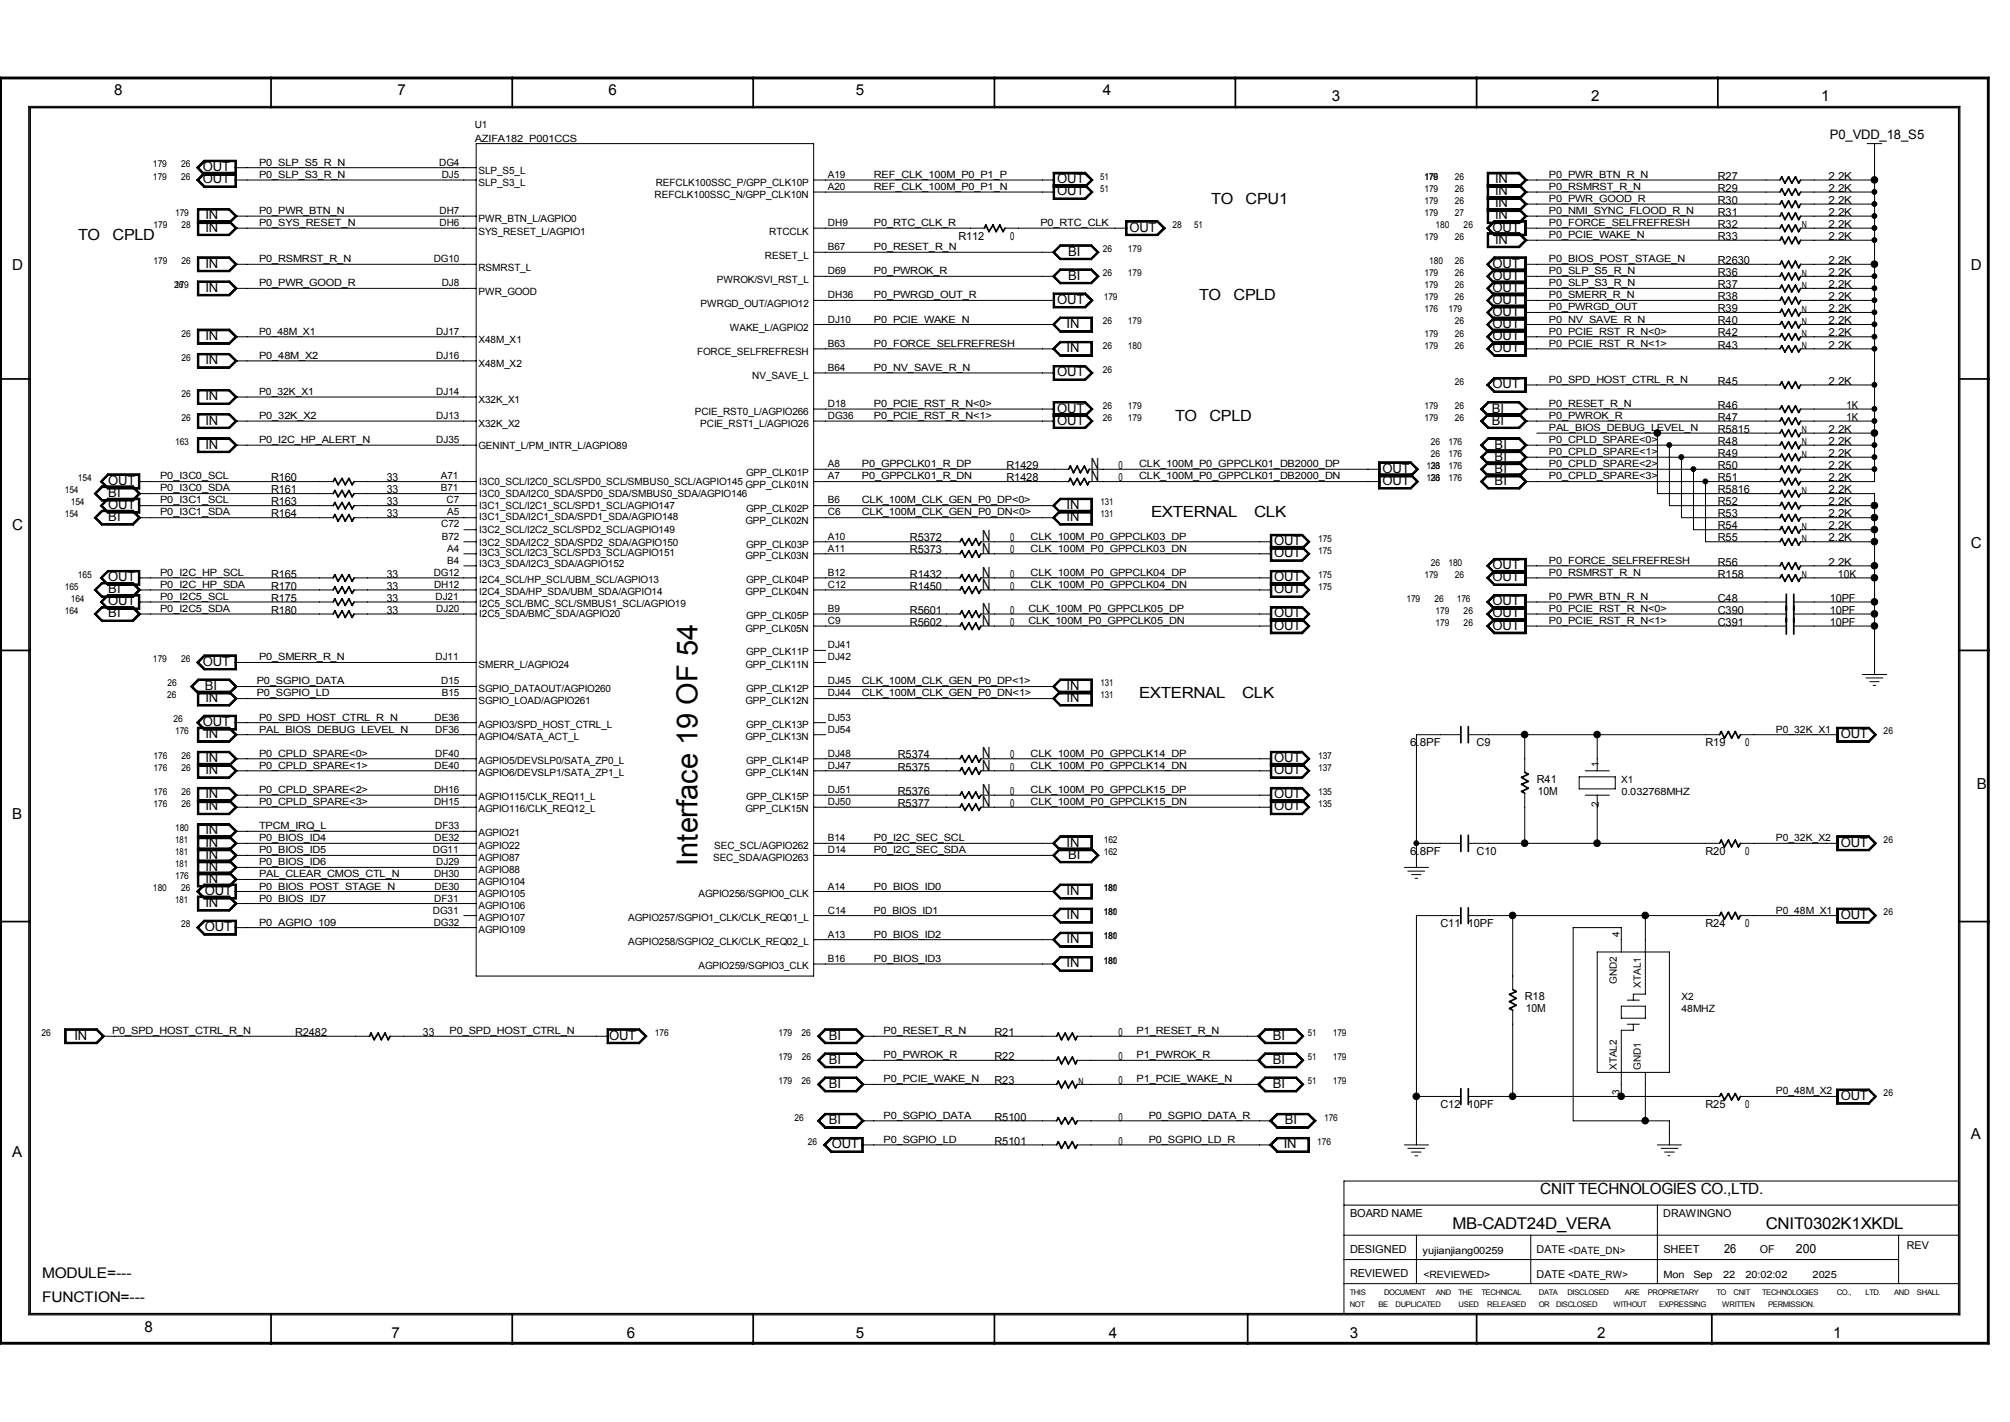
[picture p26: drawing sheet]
<svg xmlns="http://www.w3.org/2000/svg" width="297mm" height="210mm" viewBox="0 0 297 210" stroke-linecap="round" stroke-linejoin="round" font-family="sans-serif">
<defs><g id="words">
<text font-size="4.3" x="103.1" y="127.8" transform="rotate(-90 103.1 127.8)">Interface 19 OF 54</text>
<g font-size="2.4">
<text x="214.6" y="181.5">MB-CADT24D_VERA</text>
<text x="260.9" y="181.5">CNIT0302K1XKDL</text>
</g>
<g font-size="2.3">
<text x="11.6" y="35.4">TO</text>
<text x="16.6" y="35.4">CPLD</text>
<text x="179" y="30.1">TO</text>
<text x="184.1" y="30.1">CPU1</text>
<text x="177.2" y="44.3">TO</text>
<text x="182.3" y="44.3">CPLD</text>
<text x="173.6" y="62.1">TO</text>
<text x="178.7" y="62.1">CPLD</text>
<text x="161.2" y="69.3">N</text>
<text x="161.2" y="71.1">N</text>
<text x="170.1" y="76.4">EXTERNAL</text>
<text x="185.3" y="76.4">CLK</text>
<text x="145.1" y="80">N</text>
<text x="145.1" y="81.7">N</text>
<text x="145.1" y="85.3">N</text>
<text x="145.1" y="87.1">N</text>
<text x="145.1" y="92.4">N</text>
<text x="145.1" y="90.6">N</text>
<text x="168.3" y="103.1">EXTERNAL</text>
<text x="183.5" y="103.1">CLK</text>
<text x="145.1" y="112">N</text>
<text x="145.1" y="113.8">N</text>
<text x="145.1" y="119.2">N</text>
<text x="145.1" y="117.4">N</text>
<text x="227.6" y="176.3">CNIT TECHNOLOGIES CO.,LTD.</text>
</g>
<g font-size="2.2">
<text x="16.9" y="14.1">8</text>
<text x="58.8" y="14.1">7</text>
<text x="89.9" y="14.1">6</text>
<text x="126.4" y="14.1">5</text>
<text x="163" y="14.1">4</text>
<text x="196.8" y="15">3</text>
<text x="235.1" y="15">2</text>
<text x="269.1" y="15">1</text>
<text x="1.8" y="39.9">D</text>
<text x="291.2" y="39.9">D</text>
<text x="1.8" y="78.2">C</text>
<text x="291.2" y="80.9">C</text>
<text x="292.1" y="116.5">B</text>
<text x="1.8" y="121">B</text>
<text x="1.8" y="170.8">A</text>
<text x="291.2" y="168.2">A</text>
<text x="6.2" y="188.7">MODULE=---</text>
<text x="6.2" y="192.2">FUNCTION=---</text>
<text x="21.3" y="196.6">8</text>
<text x="57.9" y="197.5">7</text>
<text x="92.6" y="197.5">6</text>
<text x="126.4" y="197.5">5</text>
<text x="163.9" y="197.5">4</text>
<text x="199.5" y="197.5">3</text>
<text x="236" y="197.5">2</text>
<text x="270.9" y="197.5">1</text>
</g>
<g font-size="1.9">
<text x="270.4" y="20.5">P0_VDD_18_S5</text>
<text x="30" y="25.3">OUT</text>
<text x="30" y="27.1">OUT</text>
<text x="156.2" y="28.8">OUT</text>
<text x="156.2" y="27.1">OUT</text>
<text x="220.9" y="28.8">IN</text>
<text x="220.9" y="27.1">IN</text>
<text x="30.4" y="34.2">IN</text>
<text x="30.4" y="32.4">IN</text>
<text x="166.9" y="34.2">OUT</text>
<text x="220.6" y="34.2">OUT</text>
<text x="220.9" y="36">IN</text>
<text x="220.9" y="30.6">IN</text>
<text x="220.9" y="32.4">IN</text>
<text x="30.4" y="39.5">IN</text>
<text x="157.8" y="41.3">BI</text>
<text x="157.8" y="37.8">BI</text>
<text x="220.6" y="41.3">OUT</text>
<text x="220.6" y="39.5">OUT</text>
<text x="30.4" y="43.1">IN</text>
<text x="156.2" y="44.9">OUT</text>
<text x="220.6" y="46.7">OUT</text>
<text x="220.6" y="44.9">OUT</text>
<text x="220.6" y="43.1">OUT</text>
<text x="30.4" y="53.8">IN</text>
<text x="30.4" y="50.2">IN</text>
<text x="157.6" y="48.4">IN</text>
<text x="157.6" y="52">IN</text>
<text x="220.6" y="50.2">OUT</text>
<text x="220.6" y="52">OUT</text>
<text x="220.6" y="48.4">OUT</text>
<text x="30.4" y="59.1">IN</text>
<text x="156.2" y="55.5">OUT</text>
<text x="220.6" y="57.4">OUT</text>
<text x="30.4" y="62.7">IN</text>
<text x="156.2" y="62.7">OUT</text>
<text x="156.2" y="60.9">OUT</text>
<text x="220.4" y="62.7">BI</text>
<text x="220.4" y="60.9">BI</text>
<text x="16" y="71.6">OUT</text>
<text x="30.4" y="66.3">IN</text>
<text x="204.3" y="69.8">OUT</text>
<text x="204.3" y="71.6">OUT</text>
<text x="220.8" y="69.8">BI</text>
<text x="220.8" y="71.6">BI</text>
<text x="220.8" y="68">BI</text>
<text x="220.8" y="66.3">BI</text>
<text x="16" y="76.9">BI</text>
<text x="16" y="75.1">OUT</text>
<text x="16" y="73.4">BI</text>
<text x="157.6" y="76.9">IN</text>
<text x="157.6" y="75.1">IN</text>
<text x="188.3" y="82.3">OUT</text>
<text x="188.3" y="80.5">OUT</text>
<text x="16" y="89.4">OUT</text>
<text x="16" y="87.6">BI</text>
<text x="16" y="85.9">OUT</text>
<text x="188.3" y="85.9">OUT</text>
<text x="188.3" y="87.6">OUT</text>
<text x="220.6" y="85.9">OUT</text>
<text x="220.6" y="84.1">OUT</text>
<text x="220.6" y="89.4">OUT</text>
<text x="16" y="91.2">BI</text>
<text x="188.3" y="93">OUT</text>
<text x="188.3" y="91.2">OUT</text>
<text x="220.6" y="93">OUT</text>
<text x="220.6" y="91.2">OUT</text>
<text x="30" y="98.3">OUT</text>
<text x="30.3" y="101.9">BI</text>
<text x="157.6" y="101.9">IN</text>
<text x="30" y="107.2">OUT</text>
<text x="30.4" y="103.7">IN</text>
<text x="157.6" y="103.7">IN</text>
<text x="30.4" y="112.6">IN</text>
<text x="30.4" y="109">IN</text>
<text x="188.3" y="112.6">OUT</text>
<text x="272" y="109">OUT</text>
<text x="30.4" y="119.7">IN</text>
<text x="30.4" y="117.9">IN</text>
<text x="30.4" y="114.3">IN</text>
<text x="188.3" y="117.9">OUT</text>
<text x="188.3" y="119.7">OUT</text>
<text x="188.3" y="114.3">OUT</text>
<text x="30.4" y="125">IN</text>
<text x="30.4" y="123.2">IN</text>
<text x="157.6" y="125">IN</text>
<text x="272" y="125">OUT</text>
<text x="30.4" y="130.4">IN</text>
<text x="30.4" y="128.6">IN</text>
<text x="30.4" y="126.8">IN</text>
<text x="157.8" y="126.8">BI</text>
<text x="30.3" y="137.5">OUT</text>
<text x="30.3" y="132.2">OUT</text>
<text x="30.4" y="133.9">IN</text>
<text x="157.6" y="135.7">IN</text>
<text x="157.6" y="132.2">IN</text>
<text x="272" y="135.7">OUT</text>
<text x="157.6" y="142.8">IN</text>
<text x="157.6" y="139.3">IN</text>
<text x="11" y="153.5">IN</text>
<text x="90" y="153.5">OUT</text>
<text x="122.5" y="153.5">BI</text>
<text x="188.1" y="153.5">BI</text>
<text x="122.5" y="157.1">BI</text>
<text x="122.5" y="160.7">BI</text>
<text x="188.1" y="157.1">BI</text>
<text x="188.1" y="160.7">BI</text>
<text x="122.5" y="166">BI</text>
<text x="189.9" y="166">BI</text>
<text x="272" y="162.4">OUT</text>
<text x="122.9" y="169.5">OUT</text>
<text x="189.7" y="169.5">IN</text>
<text x="254.7" y="185">26</text>
<text x="265.4" y="185">200</text>
</g>
<g font-size="1.6">
<text x="253.8" y="26.5">R27</text>
<text x="253.8" y="28.3">R29</text>
<text x="270.2" y="26.5">2.2K</text>
<text x="270.2" y="28.3">2.2K</text>
<text x="141.6" y="35.4">R112</text>
<text x="149.3" y="35.4">0</text>
<text x="253.8" y="33.6">R32</text>
<text x="253.8" y="31.9">R31</text>
<text x="253.8" y="30.1">R30</text>
<text x="253.8" y="35.4">R33</text>
<text x="270.2" y="33.6">2.2K</text>
<text x="270.2" y="31.9">2.2K</text>
<text x="270.2" y="30.1">2.2K</text>
<text x="270.2" y="35.4">2.2K</text>
<text x="253.8" y="40.8">R36</text>
<text x="253.8" y="39">R2630</text>
<text x="270.2" y="40.8">2.2K</text>
<text x="270.2" y="39">2.2K</text>
<text x="253.8" y="42.5">R37</text>
<text x="253.8" y="46.1">R39</text>
<text x="253.8" y="47.9">R40</text>
<text x="253.8" y="44.3">R38</text>
<text x="270.2" y="42.5">2.2K</text>
<text x="270.2" y="46.1">2.2K</text>
<text x="270.2" y="47.9">2.2K</text>
<text x="270.2" y="44.3">2.2K</text>
<text x="253.8" y="51.5">R43</text>
<text x="253.8" y="49.7">R42</text>
<text x="270.2" y="51.5">2.2K</text>
<text x="270.2" y="49.7">2.2K</text>
<text x="253.8" y="56.8">R45</text>
<text x="270.2" y="56.8">2.2K</text>
<text x="253.8" y="65.7">R48</text>
<text x="253.8" y="63.9">R5815</text>
<text x="253.8" y="62.1">R47</text>
<text x="253.8" y="60.4">R46</text>
<text x="270.2" y="65.7">2.2K</text>
<text x="270.2" y="63.9">2.2K</text>
<text x="272.8" y="62.1">1K</text>
<text x="272.8" y="60.4">1K</text>
<text x="40" y="71.1">R160</text>
<text x="57.2" y="71.1">33</text>
<text x="148.7" y="71.1">R1428</text>
<text x="148.7" y="69.2">R1429</text>
<text x="165.3" y="69.2">0</text>
<text x="165.3" y="71.1">0</text>
<text x="253.8" y="67.5">R49</text>
<text x="253.8" y="71.1">R51</text>
<text x="253.8" y="69.2">R50</text>
<text x="270.2" y="67.5">2.2K</text>
<text x="270.2" y="71.1">2.2K</text>
<text x="270.2" y="69.2">2.2K</text>
<text x="40" y="72.8">R161</text>
<text x="40" y="74.6">R163</text>
<text x="40" y="76.4">R164</text>
<text x="57.2" y="72.8">33</text>
<text x="57.2" y="74.6">33</text>
<text x="57.2" y="76.4">33</text>
<text x="253.8" y="72.8">R5816</text>
<text x="253.8" y="74.6">R52</text>
<text x="253.8" y="76.4">R53</text>
<text x="270.2" y="72.8">2.2K</text>
<text x="270.2" y="74.6">2.2K</text>
<text x="270.2" y="76.4">2.2K</text>
<text x="134.5" y="81.7">R5373</text>
<text x="134.5" y="80">R5372</text>
<text x="149.3" y="81.7">0</text>
<text x="149.3" y="80">0</text>
<text x="253.8" y="78.2">R54</text>
<text x="253.8" y="80">R55</text>
<text x="253.8" y="83.5">R56</text>
<text x="270.2" y="78.2">2.2K</text>
<text x="270.2" y="80">2.2K</text>
<text x="270.2" y="83.5">2.2K</text>
<text x="40" y="87.1">R170</text>
<text x="40" y="85.3">R165</text>
<text x="40" y="88.9">R175</text>
<text x="57.2" y="87.1">33</text>
<text x="57.2" y="85.3">33</text>
<text x="57.2" y="88.9">33</text>
<text x="134.5" y="85.3">R1432</text>
<text x="134.5" y="87.1">R1450</text>
<text x="149.3" y="85.3">0</text>
<text x="149.3" y="87.1">0</text>
<text x="253.8" y="85.3">R158</text>
<text x="253.8" y="88.9">C48</text>
<text x="270.4" y="88.9">10PF</text>
<text x="271.6" y="85.3">10K</text>
<text x="40" y="90.6">R180</text>
<text x="57.2" y="90.6">33</text>
<text x="134.5" y="92.4">R5602</text>
<text x="134.5" y="90.6">R5601</text>
<text x="149.3" y="92.4">0</text>
<text x="149.3" y="90.6">0</text>
<text x="253.8" y="90.6">C390</text>
<text x="253.8" y="92.4">C391</text>
<text x="270.4" y="90.6">10PF</text>
<text x="270.4" y="92.4">10PF</text>
<text x="132.7" y="112">R5374</text>
<text x="132.7" y="113.8">R5375</text>
<text x="149.3" y="112">0</text>
<text x="149.3" y="113.8">0</text>
<text x="208.4" y="110.2">6.8PF</text>
<text x="218.2" y="110.2">C9</text>
<text x="252" y="110.2">R19</text>
<text x="257.9" y="110.2">0</text>
<text x="132.7" y="119.2">R5377</text>
<text x="132.7" y="117.4">R5376</text>
<text x="149.3" y="119.2">0</text>
<text x="149.3" y="117.4">0</text>
<text x="227.1" y="115.6">R41</text>
<text x="227.2" y="117.4">10M</text>
<text x="208.4" y="126.3">6.8PF</text>
<text x="218.2" y="126.3">C10</text>
<text x="252" y="126.3">R20</text>
<text x="257.9" y="126.3">0</text>
<text x="212.9" y="136.9">C11</text>
<text x="216.9" y="136.9">10PF</text>
<text x="252" y="136.9">R24</text>
<text x="257.9" y="136.9">0</text>
<text x="225.3" y="147.7">R18</text>
<text x="225.4" y="149.4">10M</text>
<text x="43.6" y="153">R2482</text>
<text x="62.5" y="153">33</text>
<text x="146.9" y="153">R21</text>
<text x="165.3" y="153">0</text>
<text x="146.9" y="160.1">R23</text>
<text x="146.9" y="156.5">R22</text>
<text x="165.3" y="156.5">0</text>
<text x="165.3" y="160.1">0</text>
<text x="146.9" y="165.5">R5100</text>
<text x="165.3" y="165.5">0</text>
<text x="212.9" y="163.7">C12</text>
<text x="216.9" y="163.7">10PF</text>
<text x="252" y="163.7">R25</text>
<text x="257.9" y="163.7">0</text>
<text x="146.9" y="169">R5101</text>
<text x="165.3" y="169">0</text>
<text x="199.5" y="179.7">BOARD NAME</text>
<text x="245.8" y="179.7">DRAWINGNO</text>
<text x="199.5" y="185.1">DESIGNED</text>
<text x="227.1" y="185.1">DATE &lt;DATE_DN&gt;</text>
<text x="245.8" y="185">SHEET</text>
<text x="260" y="185.1">OF</text>
<text x="281.7" y="184.4">REV</text>
<text x="199.5" y="188.6">REVIEWED</text>
<text x="227.1" y="188.7">DATE &lt;DATE_RW&gt;</text>
</g>
<g font-size="1.5">
<text x="70.1" y="18.9">U1</text>
<text x="70.2" y="20.9">AZIFA182_P001CCS</text>
<text x="38.3" y="24.5">P0_SLP_S5_R_N</text>
<text x="38.3" y="26.3">P0_SLP_S3_R_N</text>
<text x="64.9" y="24.5">DG4</text>
<text x="65.3" y="26.3">DJ5</text>
<text x="70.7" y="25.7">SLP_S5_L</text>
<text x="70.7" y="27.5">SLP_S3_L</text>
<text x="96.7" y="29.3">REFCLK100SSC_N/GPP_CLK10N</text>
<text x="96.9" y="27.5">REFCLK100SSC_P/GPP_CLK10P</text>
<text x="122.3" y="26.3">A19</text>
<text x="122.3" y="28">A20</text>
<text x="129.1" y="26.3">REF_CLK_100M_P0_P1_P</text>
<text x="129.1" y="28">REF_CLK_100M_P0_P1_N</text>
<text x="228.9" y="28">P0_RSMRST_R_N</text>
<text x="228.9" y="29.8">P0_PWR_GOOD_R</text>
<text x="228.9" y="26.3">P0_PWR_BTN_R_N</text>
<text x="38.3" y="31.6">P0_PWR_BTN_N</text>
<text x="38.3" y="33.4">P0_SYS_RESET_N</text>
<text x="64.9" y="33.4">DH6</text>
<text x="64.9" y="31.6">DH7</text>
<text x="70.7" y="32.9">PWR_BTN_L/AGPIO0</text>
<text x="70.7" y="34.6">SYS_RESET_L/AGPIO1</text>
<text x="113.7" y="34.6">RTCCLK</text>
<text x="122.3" y="33.4">DH9</text>
<text x="129.1" y="33.4">P0_RTC_CLK_R</text>
<text x="153.7" y="33.4">P0_RTC_CLK</text>
<text x="228.9" y="31.6">P0_NMI_SYNC_FLOOD_R_N</text>
<text x="228.9" y="33.4">P0_FORCE_SELFREFRESH</text>
<text x="228.9" y="35.2">P0_PCIE_WAKE_N</text>
<text x="266.2" y="33.7">N</text>
<text x="38.3" y="38.7">P0_RSMRST_R_N</text>
<text x="64.1" y="38.7">DG10</text>
<text x="70.7" y="40">RSMRST_L</text>
<text x="105.9" y="41.7">PWROK/SVI_RST_L</text>
<text x="113" y="38.2">RESET_L</text>
<text x="122.3" y="40.5">D69</text>
<text x="122.3" y="37">B67</text>
<text x="129.1" y="37">P0_RESET_R_N</text>
<text x="129.1" y="40.5">P0_PWROK_R</text>
<text x="228.9" y="38.7">P0_BIOS_POST_STAGE_N</text>
<text x="228.9" y="40.5">P0_SLP_S5_R_N</text>
<text x="266.2" y="40.9">N</text>
<text x="38.3" y="42.3">P0_PWR_GOOD_R</text>
<text x="65.3" y="42.3">DJ8</text>
<text x="70.7" y="43.5">PWR_GOOD</text>
<text x="103.5" y="45.3">PWRGD_OUT/AGPIO12</text>
<text x="122.3" y="47.6">DJ10</text>
<text x="122.3" y="44.1">DH36</text>
<text x="129.1" y="44.1">P0_PWRGD_OUT_R</text>
<text x="129.1" y="47.6">P0_PCIE_WAKE_N</text>
<text x="228.9" y="42.3">P0_SLP_S3_R_N</text>
<text x="228.9" y="44.1">P0_SMERR_R_N</text>
<text x="228.9" y="45.9">P0_PWRGD_OUT</text>
<text x="228.9" y="47.6">P0_NV_SAVE_R_N</text>
<text x="266.2" y="42.6">N</text>
<text x="266.2" y="46.2">N</text>
<text x="266.2" y="48">N</text>
<text x="38.3" y="49.4">P0_48M_X1</text>
<text x="38.3" y="53">P0_48M_X2</text>
<text x="64.5" y="53">DJ16</text>
<text x="64.5" y="49.4">DJ17</text>
<text x="70.7" y="50.7">X48M_X1</text>
<text x="103" y="52.5">FORCE_SELFREFRESH</text>
<text x="107.8" y="48.9">WAKE_L/AGPIO2</text>
<text x="122.3" y="51.2">B63</text>
<text x="129.1" y="51.2">P0_FORCE_SELFREFRESH</text>
<text x="228.9" y="49.4">P0_PCIE_RST_R_N&lt;0&gt;</text>
<text x="228.9" y="51.2">P0_PCIE_RST_R_N&lt;1&gt;</text>
<text x="266.2" y="51.6">N</text>
<text x="266.2" y="49.8">N</text>
<text x="38.3" y="58.3">P0_32K_X1</text>
<text x="64.5" y="58.3">DJ14</text>
<text x="70.7" y="54.2">X48M_X2</text>
<text x="70.7" y="59.6">X32K_X1</text>
<text x="111.2" y="56">NV_SAVE_L</text>
<text x="122.3" y="54.7">B64</text>
<text x="129.1" y="54.7">P0_NV_SAVE_R_N</text>
<text x="228.9" y="56.5">P0_SPD_HOST_CTRL_R_N</text>
<text x="38.3" y="61.9">P0_32K_X2</text>
<text x="38.3" y="65.5">P0_I2C_HP_ALERT_N</text>
<text x="64.5" y="61.9">DJ13</text>
<text x="64.5" y="65.5">DJ35</text>
<text x="70.7" y="63.1">X32K_X2</text>
<text x="102.7" y="61.3">PCIE_RST0_L/AGPIO266</text>
<text x="103.5" y="63.1">PCIE_RST1_L/AGPIO26</text>
<text x="122.3" y="61.9">DG36</text>
<text x="122.3" y="60.1">D18</text>
<text x="129.1" y="60.1">P0_PCIE_RST_R_N&lt;0&gt;</text>
<text x="129.1" y="61.9">P0_PCIE_RST_R_N&lt;1&gt;</text>
<text x="228.9" y="63.7">PAL_BIOS_DEBUG_LEVEL_N</text>
<text x="228.9" y="65.5">P0_CPLD_SPARE&lt;0&gt;</text>
<text x="228.9" y="61.9">P0_PWROK_R</text>
<text x="228.9" y="60.1">P0_RESET_R_N</text>
<text x="266.2" y="65.8">N</text>
<text x="266.2" y="64">N</text>
<text x="23.7" y="70.8">P0_I3C0_SCL</text>
<text x="65.1" y="70.8">A71</text>
<text x="70.7" y="66.3">GENINT_L/PM_INTR_L/AGPIO89</text>
<text x="70.8" y="71.7">I3C0_SCL/I2C0_SCL/SPD0_SCL/SMBUS0_SCL/AGPIO145</text>
<text x="110.2" y="70.2">GPP_CLK01P</text>
<text x="122.3" y="70.8">A7</text>
<text x="122.3" y="69">A8</text>
<text x="127.3" y="69">P0_GPPCLK01_R_DP</text>
<text x="127.3" y="70.8">P0_GPPCLK01_R_DN</text>
<text x="168.3" y="69">CLK_100M_P0_GPPCLK01_DB2000_DP</text>
<text x="168.3" y="70.8">CLK_100M_P0_GPPCLK01_DB2000_DN</text>
<text x="228.9" y="70.8">P0_CPLD_SPARE&lt;3&gt;</text>
<text x="228.9" y="69">P0_CPLD_SPARE&lt;2&gt;</text>
<text x="228.9" y="67.2">P0_CPLD_SPARE&lt;1&gt;</text>
<text x="266.2" y="67.6">N</text>
<text x="23.7" y="74.3">P0_I3C1_SCL</text>
<text x="23.7" y="72.6">P0_I3C0_SDA</text>
<text x="23.7" y="76.1">P0_I3C1_SDA</text>
<text x="65.1" y="72.6">B71</text>
<text x="65.2" y="77.9">C72</text>
<text x="66" y="74.3">C7</text>
<text x="66.1" y="76.1">A5</text>
<text x="70.8" y="73.5">I3C0_SDA/I2C0_SDA/SPD0_SDA/SMBUS0_SDA/AGPIO146</text>
<text x="70.8" y="75.2">I3C1_SCL/I2C1_SCL/SPD1_SCL/AGPIO147</text>
<text x="70.8" y="76.8">I3C1_SDA/I2C1_SDA/SPD1_SDA/AGPIO148</text>
<text x="110.1" y="72.1">GPP_CLK01N</text>
<text x="110.1" y="77.4">GPP_CLK02N</text>
<text x="110.2" y="75.6">GPP_CLK02P</text>
<text x="122.3" y="76.1">C6</text>
<text x="122.3" y="74.3">B6</text>
<text x="127.3" y="74.3">CLK_100M_CLK_GEN_P0_DP&lt;0&gt;</text>
<text x="127.3" y="76.1">CLK_100M_CLK_GEN_P0_DN&lt;0&gt;</text>
<text x="266.2" y="72.9">N</text>
<text x="65.3" y="79.7">B72</text>
<text x="66.1" y="83.3">B4</text>
<text x="66.1" y="81.5">A4</text>
<text x="70.8" y="78.8">I3C2_SCL/I2C2_SCL/SPD2_SCL/AGPIO149</text>
<text x="70.8" y="80.6">I3C2_SDA/I2C2_SDA/SPD2_SDA/AGPIO150</text>
<text x="70.8" y="82.1">I3C3_SCL/I2C3_SCL/SPD3_SCL/AGPIO151</text>
<text x="70.8" y="83.7">I3C3_SDA/I2C3_SDA/AGPIO152</text>
<text x="110.1" y="82.6">GPP_CLK03N</text>
<text x="110.2" y="80.9">GPP_CLK03P</text>
<text x="122.3" y="79.7">A10</text>
<text x="122.3" y="81.5">A11</text>
<text x="152.3" y="79.7">CLK_100M_P0_GPPCLK03_DP</text>
<text x="152.3" y="81.5">CLK_100M_P0_GPPCLK03_DN</text>
<text x="228.9" y="83.3">P0_FORCE_SELFREFRESH</text>
<text x="266.2" y="78.3">N</text>
<text x="266.2" y="80.1">N</text>
<text x="23.7" y="85.1">P0_I2C_HP_SCL</text>
<text x="23.7" y="86.8">P0_I2C_HP_SDA</text>
<text x="23.7" y="88.6">P0_I2C5_SCL</text>
<text x="64.1" y="85.1">DG12</text>
<text x="64.1" y="86.8">DH12</text>
<text x="64.3" y="88.6">DJ21</text>
<text x="70.8" y="86.2">I2C4_SCL/HP_SCL/UBM_SCL/AGPIO13</text>
<text x="70.8" y="87.9">I2C4_SDA/HP_SDA/UBM_SDA/AGPIO14</text>
<text x="70.8" y="89.7">I2C5_SCL/BMC_SCL/SMBUS1_SCL/AGPIO19</text>
<text x="110.1" y="87.9">GPP_CLK04N</text>
<text x="110.2" y="86.2">GPP_CLK04P</text>
<text x="122.3" y="85.1">B12</text>
<text x="122.3" y="86.8">C12</text>
<text x="152.3" y="85.1">CLK_100M_P0_GPPCLK04_DP</text>
<text x="152.3" y="86.8">CLK_100M_P0_GPPCLK04_DN</text>
<text x="228.9" y="88.6">P0_PWR_BTN_R_N</text>
<text x="228.9" y="85.1">P0_RSMRST_R_N</text>
<text x="266.2" y="85.4">N</text>
<text x="23.7" y="90.4">P0_I2C5_SDA</text>
<text x="64.5" y="90.4">DJ20</text>
<text x="70.8" y="91.1">I2C5_SDA/BMC_SDA/AGPIO20</text>
<text x="110.1" y="93.3">GPP_CLK05N</text>
<text x="110.2" y="91.5">GPP_CLK05P</text>
<text x="122.3" y="90.4">B9</text>
<text x="122.3" y="92.2">C9</text>
<text x="122.3" y="95.7">DJ41</text>
<text x="151.9" y="92.2">CLK_100M_P0_GPPCLK05_DN</text>
<text x="151.9" y="90.4">CLK_100M_P0_GPPCLK05_DP</text>
<text x="228.9" y="92.2">P0_PCIE_RST_R_N&lt;1&gt;</text>
<text x="228.9" y="90.4">P0_PCIE_RST_R_N&lt;0&gt;</text>
<text x="37.9" y="101.1">P0_SGPIO_DATA</text>
<text x="38.3" y="97.5">P0_SMERR_R_N</text>
<text x="64.3" y="97.5">DJ11</text>
<text x="65.2" y="101.1">D15</text>
<text x="70.7" y="98.6">SMERR_L/AGPIO24</text>
<text x="110.1" y="98.6">GPP_CLK11N</text>
<text x="110.2" y="96.8">GPP_CLK11P</text>
<text x="122.3" y="97.5">DJ42</text>
<text x="122.3" y="101.1">DJ45</text>
<text x="127.3" y="101.1">CLK_100M_CLK_GEN_P0_DP&lt;1&gt;</text>
<text x="37.9" y="102.8">P0_SGPIO_LD</text>
<text x="38.3" y="106.4">P0_SPD_HOST_CTRL_R_N</text>
<text x="64.2" y="106.4">DE36</text>
<text x="65.3" y="102.8">B15</text>
<text x="70.7" y="102.2">SGPIO_DATAOUT/AGPIO260</text>
<text x="70.7" y="103.9">SGPIO_LOAD/AGPIO261</text>
<text x="70.7" y="107.5">AGPIO3/SPD_HOST_CTRL_L</text>
<text x="110.1" y="103.9">GPP_CLK12N</text>
<text x="110.2" y="102.2">GPP_CLK12P</text>
<text x="110.2" y="107.5">GPP_CLK13P</text>
<text x="122.3" y="106.4">DJ53</text>
<text x="122.3" y="102.8">DJ44</text>
<text x="127.3" y="102.8">CLK_100M_CLK_GEN_P0_DN&lt;1&gt;</text>
<text x="38.3" y="108.2">PAL_BIOS_DEBUG_LEVEL_N</text>
<text x="38.3" y="111.8">P0_CPLD_SPARE&lt;0&gt;</text>
<text x="38.3" y="113.5">P0_CPLD_SPARE&lt;1&gt;</text>
<text x="64.2" y="113.5">DE40</text>
<text x="64.3" y="111.8">DF40</text>
<text x="64.3" y="108.2">DF36</text>
<text x="70.7" y="109.3">AGPIO4/SATA_ACT_L</text>
<text x="70.7" y="112.8">AGPIO5/DEVSLP0/SATA_ZP0_L</text>
<text x="110.1" y="109.3">GPP_CLK13N</text>
<text x="110.2" y="112.8">GPP_CLK14P</text>
<text x="122.3" y="108.2">DJ54</text>
<text x="122.3" y="111.8">DJ48</text>
<text x="122.3" y="113.5">DJ47</text>
<text x="152.3" y="113.5">CLK_100M_P0_GPPCLK14_DN</text>
<text x="152.3" y="111.8">CLK_100M_P0_GPPCLK14_DP</text>
<text x="236.3" y="113.3" transform="rotate(-90 236.3 113.3)">1</text>
<text x="262.4" y="108.2">P0_32K_X1</text>
<text x="38.3" y="117.1">P0_CPLD_SPARE&lt;2&gt;</text>
<text x="38.3" y="118.9">P0_CPLD_SPARE&lt;3&gt;</text>
<text x="64.1" y="118.9">DH15</text>
<text x="64.1" y="117.1">DH16</text>
<text x="70.7" y="114.6">AGPIO6/DEVSLP1/SATA_ZP1_L</text>
<text x="70.7" y="118.2">AGPIO115/CLK_REQ11_L</text>
<text x="70.7" y="119.9">AGPIO116/CLK_REQ12_L</text>
<text x="110.1" y="114.6">GPP_CLK14N</text>
<text x="110.1" y="119.9">GPP_CLK15N</text>
<text x="110.2" y="118.2">GPP_CLK15P</text>
<text x="122.3" y="117.1">DJ51</text>
<text x="122.3" y="118.9">DJ50</text>
<text x="152.3" y="118.9">CLK_100M_P0_GPPCLK15_DN</text>
<text x="152.3" y="117.1">CLK_100M_P0_GPPCLK15_DP</text>
<text x="236.3" y="119.2" transform="rotate(-90 236.3 119.2)">2</text>
<text x="239.6" y="115.7">X1</text>
<text x="239.6" y="117.5">0.032768MHZ</text>
<text x="38.3" y="122.4">TPCM_IRQ_L</text>
<text x="38.3" y="124.2">P0_BIOS_ID4</text>
<text x="38.3" y="126">P0_BIOS_ID5</text>
<text x="64" y="126">DG11</text>
<text x="64.2" y="124.2">DE32</text>
<text x="64.3" y="122.4">DF33</text>
<text x="70.7" y="123.5">AGPIO21</text>
<text x="70.7" y="125.3">AGPIO22</text>
<text x="105.5" y="125.3">SEC_SCL/AGPIO262</text>
<text x="122.3" y="124.2">B14</text>
<text x="122.3" y="126">D14</text>
<text x="129.1" y="124.2">P0_I2C_SEC_SCL</text>
<text x="129.1" y="126">P0_I2C_SEC_SDA</text>
<text x="262.4" y="124.2">P0_32K_X2</text>
<text x="38.3" y="127.8">P0_BIOS_ID6</text>
<text x="38.3" y="129.6">PAL_CLEAR_CMOS_CTL_N</text>
<text x="38.3" y="131.4">P0_BIOS_POST_STAGE_N</text>
<text x="64.1" y="129.6">DH30</text>
<text x="64.2" y="131.4">DE30</text>
<text x="64.5" y="127.8">DJ29</text>
<text x="70.7" y="127.1">AGPIO87</text>
<text x="70.7" y="128.9">AGPIO88</text>
<text x="70.7" y="130.6">AGPIO104</text>
<text x="105.4" y="127.1">SEC_SDA/AGPIO263</text>
<text x="122.3" y="131.4">A14</text>
<text x="129.1" y="131.4">P0_BIOS_ID0</text>
<text x="38.3" y="133.1">P0_BIOS_ID7</text>
<text x="38.3" y="136.7">P0_AGPIO_109</text>
<text x="64" y="134.9">DG31</text>
<text x="64.1" y="136.7">DG32</text>
<text x="64.2" y="133.1">DF31</text>
<text x="70.7" y="132.4">AGPIO105</text>
<text x="70.7" y="134.2">AGPIO106</text>
<text x="70.7" y="136">AGPIO107</text>
<text x="70.7" y="137.8">AGPIO109</text>
<text x="92.8" y="136">AGPIO257/SGPIO1_CLK/CLK_REQ01_L</text>
<text x="103.2" y="132.4">AGPIO256/SGPIO0_CLK</text>
<text x="122.3" y="134.9">C14</text>
<text x="129.1" y="134.9">P0_BIOS_ID1</text>
<text x="262.4" y="134.9">P0_48M_X1</text>
<text x="92.8" y="139.5">AGPIO258/SGPIO2_CLK/CLK_REQ02_L</text>
<text x="103.2" y="143.1">AGPIO259/SGPIO3_CLK</text>
<text x="122.3" y="138.5">A13</text>
<text x="122.3" y="142">B16</text>
<text x="129.1" y="138.5">P0_BIOS_ID2</text>
<text x="129.1" y="142">P0_BIOS_ID3</text>
<text x="239.3" y="138.4" transform="rotate(-90 239.3 138.4)">4</text>
<text x="238.9" y="145.3" transform="rotate(-90 238.9 145.3)">GND2</text>
<text x="242.4" y="145.8" transform="rotate(-90 242.4 145.8)">XTAL1</text>
<text x="248.4" y="147.7">X2</text>
<text x="248.5" y="149.5">48MHZ</text>
<text x="16.6" y="152.7">P0_SPD_HOST_CTRL_R_N</text>
<text x="66.4" y="152.7">P0_SPD_HOST_CTRL_N</text>
<text x="130.6" y="152.7">P0_RESET_R_N</text>
<text x="168" y="152.7">P1_RESET_R_N</text>
<text x="130.6" y="156.3">P0_PWROK_R</text>
<text x="130.6" y="159.9">P0_PCIE_WAKE_N</text>
<text x="159.4" y="160.2">N</text>
<text x="168" y="159.9">P1_PCIE_WAKE_N</text>
<text x="168" y="156.3">P1_PWROK_R</text>
<text x="238.9" y="158" transform="rotate(-90 238.9 158)">XTAL2</text>
<text x="239.3" y="161.7" transform="rotate(-90 239.3 161.7)">3</text>
<text x="242.4" y="158" transform="rotate(-90 242.4 158)">GND1</text>
<text x="262.4" y="161.6">P0_48M_X2</text>
<text x="130.6" y="165.2">P0_SGPIO_DATA</text>
<text x="169.7" y="165.2">P0_SGPIO_DATA_R</text>
<text x="130.6" y="168.7">P0_SGPIO_LD</text>
<text x="169.7" y="168.7">P0_SGPIO_LD_R</text>
<text x="210.2" y="185.1">yujianjiang00259</text>
<text x="210.3" y="188.7">&lt;REVIEWED&gt;</text>
<text x="245.8" y="188.7">Mon</text>
<text x="250.2" y="188.7">Sep</text>
<text x="254.6" y="188.7">22</text>
<text x="257.9" y="188.7">20:02:02</text>
<text x="267.8" y="188.7">2025</text>
</g>
<g font-size="1.4">
<text x="22.6" y="26.6">179</text>
<text x="22.6" y="24.7">179</text>
<text x="26.8" y="26.6">26</text>
<text x="26.8" y="24.7">26</text>
<text x="162.5" y="28.3">51</text>
<text x="162.5" y="26.6">51</text>
<text x="210.5" y="26.6">179</text>
<text x="210.5" y="26.6">176</text>
<text x="210.5" y="28.3">179</text>
<text x="215" y="26.6">26</text>
<text x="215" y="28.3">26</text>
<text x="22.7" y="33.7">179</text>
<text x="25.9" y="31.9">179</text>
<text x="26.8" y="33.7">28</text>
<text x="173.3" y="33.7">28</text>
<text x="176.5" y="33.7">51</text>
<text x="210.5" y="31.9">179</text>
<text x="210.5" y="30.1">179</text>
<text x="210.5" y="35.4">179</text>
<text x="212.1" y="33.7">180</text>
<text x="215" y="31.9">27</text>
<text x="215" y="35.4">26</text>
<text x="215" y="30.1">26</text>
<text x="216.3" y="33.7">26</text>
<text x="22.7" y="39">179</text>
<text x="26.8" y="39">26</text>
<text x="163" y="37.2">26</text>
<text x="163" y="40.8">26</text>
<text x="166.7" y="40.8">179</text>
<text x="166.7" y="37.2">179</text>
<text x="210.5" y="40.8">179</text>
<text x="211.2" y="39">180</text>
<text x="215" y="40.8">26</text>
<text x="215" y="39">26</text>
<text x="25.7" y="42.6">26</text>
<text x="25.9" y="42.6">179</text>
<text x="163" y="47.9">26</text>
<text x="163.1" y="44.3">179</text>
<text x="166.7" y="47.9">179</text>
<text x="210.5" y="42.6">179</text>
<text x="210.5" y="44.3">179</text>
<text x="210.5" y="46.1">176</text>
<text x="214" y="46.1">179</text>
<text x="215" y="47.9">26</text>
<text x="215" y="44.3">26</text>
<text x="215" y="42.6">26</text>
<text x="26.8" y="53.3">26</text>
<text x="26.8" y="49.7">26</text>
<text x="163" y="51.5">26</text>
<text x="166.7" y="51.5">180</text>
<text x="210.5" y="51.5">179</text>
<text x="210.5" y="49.7">179</text>
<text x="215" y="51.5">26</text>
<text x="215" y="49.7">26</text>
<text x="26.8" y="58.6">26</text>
<text x="163" y="55">26</text>
<text x="215" y="56.8">26</text>
<text x="25.9" y="65.7">163</text>
<text x="26.8" y="62.2">26</text>
<text x="163" y="60.4">26</text>
<text x="163" y="62.2">26</text>
<text x="166.7" y="62.2">179</text>
<text x="166.7" y="60.4">179</text>
<text x="210.5" y="60.4">179</text>
<text x="210.5" y="62.2">179</text>
<text x="211.4" y="65.7">26</text>
<text x="214" y="65.7">176</text>
<text x="215" y="62.2">26</text>
<text x="215" y="60.4">26</text>
<text x="11.5" y="71.1">154</text>
<text x="210.8" y="71.1">133</text>
<text x="210.8" y="69.3">133</text>
<text x="211.4" y="67.5">26</text>
<text x="211.4" y="71.1">26</text>
<text x="211.4" y="69.3">26</text>
<text x="214" y="69.3">176</text>
<text x="214" y="71.1">176</text>
<text x="214" y="67.5">176</text>
<text x="9.6" y="72.9">154</text>
<text x="9.6" y="76.4">154</text>
<text x="10.5" y="74.6">154</text>
<text x="162.6" y="74.6">131</text>
<text x="162.6" y="76.4">131</text>
<text x="194.8" y="80">175</text>
<text x="194.8" y="81.8">175</text>
<text x="211.4" y="83.5">26</text>
<text x="214" y="83.5">180</text>
<text x="9.6" y="87.1">165</text>
<text x="10.5" y="88.9">164</text>
<text x="11.5" y="85.3">165</text>
<text x="194.8" y="85.3">175</text>
<text x="194.8" y="87.1">175</text>
<text x="207.8" y="88.9">179</text>
<text x="210.5" y="85.3">179</text>
<text x="212" y="88.9">26</text>
<text x="215" y="85.3">26</text>
<text x="215.3" y="88.9">176</text>
<text x="9.6" y="90.6">164</text>
<text x="212.1" y="92.4">179</text>
<text x="212.1" y="90.6">179</text>
<text x="216.3" y="92.4">26</text>
<text x="216.3" y="90.6">26</text>
<text x="22.6" y="97.8">179</text>
<text x="24.8" y="101.4">26</text>
<text x="26.8" y="97.8">26</text>
<text x="162.6" y="101.4">131</text>
<text x="24.7" y="103.1">26</text>
<text x="25.7" y="106.7">26</text>
<text x="162.6" y="103.1">131</text>
<text x="22.7" y="113.8">176</text>
<text x="22.7" y="112">176</text>
<text x="25.9" y="108.5">176</text>
<text x="26.8" y="113.8">26</text>
<text x="26.8" y="112">26</text>
<text x="194.8" y="113.8">137</text>
<text x="194.8" y="112">137</text>
<text x="278.3" y="108.5">26</text>
<text x="22.7" y="117.4">176</text>
<text x="22.7" y="119.2">176</text>
<text x="26.8" y="117.4">26</text>
<text x="26.8" y="119.2">26</text>
<text x="194.8" y="119.2">135</text>
<text x="194.8" y="117.4">135</text>
<text x="25.9" y="124.5">181</text>
<text x="25.9" y="122.7">180</text>
<text x="163.1" y="124.5">162</text>
<text x="278.3" y="124.5">26</text>
<text x="22.6" y="131.6">180</text>
<text x="25.9" y="126.3">181</text>
<text x="25.9" y="128.1">181</text>
<text x="25.9" y="129.8">176</text>
<text x="26.8" y="131.6">26</text>
<text x="163.1" y="131.6">181</text>
<text x="163.1" y="131.6">180</text>
<text x="163.1" y="126.3">162</text>
<text x="25.9" y="133.4">181</text>
<text x="26.8" y="137">28</text>
<text x="163.1" y="135.2">181</text>
<text x="163.1" y="135.2">180</text>
<text x="278.3" y="135.2">26</text>
<text x="163.1" y="138.7">181</text>
<text x="163.1" y="142.3">181</text>
<text x="163.1" y="142.3">180</text>
<text x="163.1" y="138.7">180</text>
<text x="6.1" y="153">26</text>
<text x="96.8" y="153">176</text>
<text x="115" y="153">179</text>
<text x="118.4" y="153">26</text>
<text x="193.2" y="153">51</text>
<text x="196.9" y="153">179</text>
<text x="115" y="156.6">179</text>
<text x="115" y="160.1">179</text>
<text x="118.4" y="160.1">26</text>
<text x="118.5" y="156.6">26</text>
<text x="193.2" y="160.1">51</text>
<text x="193.2" y="156.6">51</text>
<text x="196.9" y="160.1">179</text>
<text x="196.9" y="156.6">179</text>
<text x="278.3" y="161.9">26</text>
<text x="117.4" y="165.5">26</text>
<text x="195.7" y="165.5">176</text>
<text x="119.4" y="169">26</text>
<text x="194.6" y="169">176</text>
</g>
<g font-size="1.1">
<text x="199.4" y="191.3">THIS</text>
<text x="204.5" y="191.3">DOCUMENT</text>
<text x="212.1" y="191.3">AND</text>
<text x="215.5" y="191.3">THE</text>
<text x="218.9" y="191.3">TECHNICAL</text>
<text x="227.4" y="191.3">DATA</text>
<text x="231.6" y="191.3">DISCLOSED</text>
<text x="240.1" y="191.3">ARE</text>
<text x="243.5" y="191.3">PROPRIETARY</text>
<text x="253.6" y="191.3">TO</text>
<text x="256.2" y="191.3">CNIT</text>
<text x="260.4" y="191.3">TECHNOLOGIES</text>
<text x="271.4" y="191.3">CO.,</text>
<text x="275.6" y="191.3">LTD.</text>
<text x="279.9" y="191.3">AND</text>
<text x="283.3" y="191.3">SHALL</text>
<text x="199.4" y="193.1">NOT</text>
<text x="203.7" y="193.1">BE</text>
<text x="206.2" y="193.1">DUPLICATED</text>
<text x="215.5" y="193.1">USED</text>
<text x="219.8" y="193.1">RELEASED</text>
<text x="227.4" y="193.1">OR</text>
<text x="229.9" y="193.1">DISCLOSED</text>
<text x="238.4" y="193.1">WITHOUT</text>
<text x="245.2" y="193.1">EXPRESSING</text>
<text x="254.5" y="193.1">WRITTEN</text>
<text x="261.2" y="193.1">PERMISSION.</text>
</g>
</g></defs>
<g fill="none" stroke="#000" stroke-width=".25">
<path d="M0 11.4h293.9v187.1h-293.9zM.2 11.6h293.5v186.7h-293.5zM4.4 15.9h285v178.1h-285zM40 11.4v4.5M75.7 11.4v4.5M111.3 11.4v4.5M146.9 11.4v4.5M182.5 11.4v4.5M218.2 11.4v4.5M253.8 11.4v4.5M145.5 33.7l.2-.5 .4 1 .6-1 .5 1 .5-1 .5 1 .3-.5M263 39l.3-.4 .4 .9 .6-.9 .5 .9 .5-.9 .5 .9 .3-.5"/>
<path d="M263 26.6l.3-.5 .4 1 .6-1 .5 1 .5-1 .5 1 .3-.5M263 28.4l.3-.5 .4 .9 .6-.9 .5 .9 .5-.9 .5 .9 .3-.4M263 30.1l.3-.4 .4 .9 .6-.9 .5 .9 .5-.9 .5 .9 .3-.5M263 31.9l.3-.4 .4 .9 .6-.9 .5 .9 .5-.9 .5 .9 .3-.5M263 35.5l.3-.5 .4 1 .6-1 .5 1 .5-1 .5 1 .3-.5M263 33.7l.3-.5 .4 1 .6-1 .5 1 .5-1 .5 1 .3-.5M0 56h4.4M263 40.8l.3-.5 .4 1 .6-1 .5 1 .5-1 .5 1 .3-.5M263 42.6l.3-.5 .4 1 .6-1 .5 1 .5-1 .5 1 .3-.5M263 44.4l.3-.5 .4 1 .6-1 .5 1 .5-1 .5 1 .3-.5M263 46.1l.3-.4 .4 1 .6-1 .5 1 .5-1 .5 1 .3-.6M263 47.9l.3-.4 .4 .9 .6-.9 .5 .9 .5-.9 .5 .9 .3-.5"/>
<path d="M263 49.7l.3-.4 .4 .9 .6-.9 .5 .9 .5-.9 .5 .9 .3-.5M263 51.5l.3-.4 .4 .9 .6-.9 .5 .9 .5-.9 .5 .9 .3-.5M263 56.9l.3-.5 .4 1 .6-1 .5 1 .5-1 .5 1 .3-.5M289.4 56h4.5M49.2 72.9l.3-.5 .5 1 .5-1 .5 1 .6-1 .4 1 .3-.5M49.2 71.1l.3-.4 .5 .9 .5-.9 .5 .9 .6-.9 .4 .9 .3-.5M49.2 74.7l.3-.5 .5 .9 .5-.9 .5 .9 .6-.9 .4 .9 .3-.4M49.2 76.5l.3-.5 .5 1 .5-1 .5 1 .6-1 .4 1 .3-.5M157.9 69.3l.3-.5 .4 1 .6-1 .4 1 .6-1 .5 1 .3-.5M157.9 71.1l.3-.4 .4 .9 .6-.9 .4 .9 .6-.9 .5 .9 .3-.5M263 64l.3-.5 .4 1 .6-1 .5 1 .5-1 .5 1 .3-.5M263 62.2l.3-.5 .4 1 .6-1 .5 1 .5-1 .5 1 .3-.5"/>
<path d="M263 72.9l.3-.5 .4 1 .6-1 .5 1 .5-1 .5 1 .3-.5M263 74.7l.3-.5 .4 .9 .6-.9 .5 .9 .5-.9 .5 .9 .3-.4M263 71.1l.3-.4 .4 .9 .6-.9 .5 .9 .5-.9 .5 .9 .3-.5M263 69.3l.3-.5 .4 1 .6-1 .5 1 .5-1 .5 1 .3-.5M263 67.5l.3-.4 .4 .9 .6-.9 .5 .9 .5-.9 .5 .9 .3-.5M263 65.7l.3-.4 .4 1 .6-1 .5 1 .5-1 .5 1 .3-.6M263 76.5l.3-.5 .4 1 .6-1 .5 1 .5-1 .5 1 .3-.5M263 78.2l.3-.4 .4 .9 .6-.9 .5 .9 .5-.9 .5 .9 .3-.5M263 60.4l.3-.5 .4 1 .6-1 .5 1 .5-1 .5 1 .3-.5M0 96.1h4.4M49.2 87.1l.3-.4 .5 .9 .5-.9 .5 .9 .6-.9 .4 .9 .3-.5M49.2 85.3l.3-.4 .5 1 .5-1 .5 1 .6-1 .4 1 .3-.6"/>
<path d="M49.2 88.9l.3-.5 .5 1 .5-1 .5 1 .6-1 .4 1 .3-.5M49.2 90.7l.3-.5 .5 1 .5-1 .5 1 .6-1 .4 1 .3-.5M141.9 80l.2-.5 .5 1 .6-1 .4 1 .6-1 .5 1 .2-.5M141.9 81.8l.2-.5 .5 1 .6-1 .4 1 .6-1 .5 1 .2-.5M141.9 85.3l.2-.4 .5 1 .6-1 .4 1 .6-1 .5 1 .2-.6M141.9 87.1l.2-.4 .5 .9 .6-.9 .4 .9 .6-.9 .5 .9 .2-.5M141.9 90.7l.2-.5 .5 1 .6-1 .4 1 .6-1 .5 1 .2-.5M141.9 92.5l.2-.5 .5 1 .6-1 .4 1 .6-1 .5 1 .2-.5M263 80l.3-.5 .4 1 .6-1 .5 1 .5-1 .5 1 .3-.5M263 85.3l.3-.4 .4 1 .6-1 .5 1 .5-1 .5 1 .3-.6M263 83.6l.3-.5 .4 1 .6-1 .5 1 .5-1 .5 1 .3-.5M263.9 87.8v5.8"/>
<path d="M265 87.8v5.8M289.4 96.1h4.5M141.9 113.8l.2-.4 .5 .9 .6-.9 .4 .9 .6-.9 .5 .9 .2-.5M141.9 112.1l.2-.5 .5 1 .6-1 .4 1 .6-1 .5 1 .2-.5M141.9 119.2l.2-.5 .5 1 .6-1 .4 1 .6-1 .5 1 .2-.5M141.9 117.4l.2-.4 .5 .9 .6-.9 .4 .9 .6-.9 .5 .9 .2-.5M215.9 107.3v2.4M217 107.3v2.4M225.3 114l.5 .3-1 .5 1 .6-1 .4 1 .6-1 .5 .5 .2M254.1 108.5l.2-.5 .5 1 .6-1 .5 1 .5-1 .5 1 .3-.5M0 136.1h4.4M215.9 123.4v2.3"/>
<path d="M215.9 134.1v2.3M217 123.4v2.3M217 134.1v2.3M254.1 135.2l.2-.5 .5 1 .6-1 .5 1 .5-1 .5 1 .3-.5M254.1 124.5l.2-.4 .5 1 .6-1 .5 1 .5-1 .5 1 .3-.6M289.4 136.1h4.5M54.6 153l.2-.4 .5 .9 .6-.9 .4 .9 .6-.9 .5 .9 .3-.5M156.1 153l.3-.4 .4 .9 .6-.9 .5 .9 .6-.9 .4 .9 .3-.5M156.1 156.6l.3-.5 .4 1 .6-1 .5 1 .6-1 .4 1 .3-.5M223.5 146.1l.5 .3-.9 .5 .9 .5-.9 .5 .9 .6-.9 .4 .4 .3M156.1 165.5l.3-.4 .4 .9 .6-.9 .5 .9 .6-.9 .4 .9 .3-.5M156.1 169.1l.3-.5 .4 1 .6-1 .5 1 .6-1 .4 1 .3-.5"/>
<path d="M156.1 160.1l.3-.4 .4 1 .6-1 .5 1 .6-1 .4 1 .3-.6M215.9 160.8v2.3M217 160.8v2.3M254.1 161.9l.2-.4 .5 .9 .6-.9 .5 .9 .5-.9 .5 .9 .3-.5M40 194v4.5M75.7 194v4.5M111.3 194v4.5M146.9 194v4.5M184.4 194v4.5M218.2 194v4.5M252.9 194v4.5"/>
</g>
<g fill="none" stroke="#000" stroke-width=".15">
<path d="M4.2 15.7h285.4v178.5h-285.4zM29.2 32.6h4.7l1.2 1.1-1.2 1.1h-4.7v-4h4.7l1.2 1.1-1.2 1.1h-4.7M29.2 37.9h4.7l1.2 1.1-1.2 1.1h-4.7zM29.2 32.6h4.7l1 1.1-1 1h-4.7v-3.8h4.7l1 1-1 1h-4.7M29.2 38h4.7l1 1-1 1.1h-4.7zM29.3 32.7h4.6l.9 1-.9 1h-4.6v-3.8h4.6l.9 1-.9 1h-4.6M29.3 38.1h4.6l.9 .9-.9 1h-4.6zM29.4 38.1h4.4l.9 .9-.9 .9h-4.4zM29.4 32.8h4.4M30.3 23.9h4.4v3.6h-4.4l-.9-.9 .9-.9-.9-.9zM30.3 25.7h4.4M33.8 32.8l.9 .9"/>
<path d="M34.7 31.9l-.9-.9h-4.4v3.6h4.4l.9-.9M34.7 26.6h35.7M34.7 39h35.7M34.7 33.7h35.7M34.7 24.8h35.7M34.7 31.9h35.7M34.7 31.9l-.9 .9M34.8 25.6h-4.6l-.9 1 .9 .9h4.6v-3.7h-4.6l-.9 1 .9 .9h4.6M34.8 25.5h-4.6l-1 1.1 1 1h4.6v-3.9h-4.6l-1 1.1 1 1h4.6M34.9 25.4h-4.8l-1.1 1.2 1.1 1.1h4.8v-4h-4.8l-1.1 1.1 1.1 1.1h4.8M70.4 21.2h49.8v122.9h-49.8zM120.2 26.6h35.6"/>
<path d="M120.2 28.4h35.6M120.2 33.7h25.3M120.2 37.3h35.6M148.5 33.7h18M155.5 37.3l1.1-1.1h4.7l1.1 1.1-1.1 1.1h-4.7zM155.6 27.3h4.8l1.1 1.1-1.1 1.1h-4.8v-4.1h4.8l1.1 1.2-1.1 1.1h-4.8M155.6 37.3l1.1-1.1h4.5l1.1 1.1-1.1 1h-4.5zM155.7 27.3h4.7l1 1.1-1 1h-4.7v-3.9h4.7l1 1.1-1 1h-4.7M155.8 27.4h4.5l1 1-1 .9h-4.5v-3.7h4.5l1 1-1 .9h-4.5M155.8 27.5h4.5M155.8 25.7h4.5l.9 .9-.9 .9 .9 .9-.9 .9h-4.5zM156.7 36.3h4.5l1 1-1 .9h-4.5l-1-.9z"/>
<path d="M156.7 39.8h4.5l1 1-1 1h-4.5l-1-1zM156.7 39.9h4.5l.9 .9-.9 .9h-4.5l-.9-.9zM156.7 36.4h4.5l.9 .9-.9 .8h-4.5l-.9-.8zM166.3 32.6h4.8l1.1 1.1-1.1 1.1h-4.8zM166.4 32.6h4.7l1 1.1-1 1h-4.7zM166.5 32.7h4.5l1 1-1 1h-4.5zM166.5 32.8h4.5l.9 .9-.9 .9h-4.5zM219.7 33.7l1.1-1.1h4.7v2.2h-4.7zM219.8 27.7h4.7l1.1-1.1-1.1-1.2h-4.7v7.6h4.7l1.1-1.1-1.1-1.1h-4.7M219.8 27.3h4.7l1.1 1.1-1.1 1.1h-4.7M219.8 34.4h4.7l1.1 1.1-1.1 1.1h-4.7zM219.8 29h4.7l1.1 1.1-1.1 1.1h-4.7"/>
<path d="M219.8 27.6h4.7l1-1-1-1.1h-4.7v7.4h4.7l1-1-1-1h-4.7M219.8 27.3h4.7l1 1.1-1 1h-4.7M219.8 34.5h4.7l1 1-1 1h-4.7zM219.8 29.1h4.7l1 1-1 1.1h-4.7M219.9 27.5h4.6l.9-.9-.9-1h-4.6v7.3h4.6l.9-1-.9-1h-4.6M219.9 27.4h4.6l.9 1-.9 .9h-4.6M219.9 34.5h4.6l.9 1-.9 .9h-4.6zM219.9 29.2h4.6l.9 .9-.9 1h-4.6M220 27.5h4.4M220 29.3h4.4M220 31h4.4M220.8 32.6h4.7v2.1h-4.7l-1-1z"/>
<path d="M220.8 32.7h4.6v2h-4.6l-.9-1zM220.9 39.9l-.9-.9 .9-.9h4.4v14.3h-4.4l-.9-.9 .9-.9M220.9 39.9h4.4M220.9 32.8l-.9 .9 .9 .9M220.9 39.9l-.9 .9 .9 .9M224.4 31l.9 .9M224.4 29.3l.9 .8M224.4 27.5l.9 .9M224.4 34.6l.9 .9M225.3 26.6l-.9-.9h-4.4v7.1h5.3v1.8h-5.3v1.8h4.4l.9-.9M225.3 26.6h37.7M225.3 28.4h37.7"/>
<path d="M225.3 39h37.7M225.3 28.4l-.9 .9M225.3 33.7h37.7M225.3 31.9h37.7M225.3 26.6l-.9 .9M225.3 31.9l-.9 .9M225.3 30.1l-.9 .9M225.3 30.1h37.7M225.3 35.5h37.7M225.4 39.8h-4.6l-.9 1 .9 1h4.6M225.5 39.8h-4.7l-1 1 1 1.1h4.7M225.5 39.7h-4.7l-1.1 1.1 1.1 1.1h4.7"/>
<path d="M266.1 26.6h10.9M266.1 28.4h10.9M266.1 39h10.9M266.1 33.7h10.9M266.1 31.9h10.9M266.1 30.1h10.9M266.1 35.5h10.9M275.9 21.2h2.1M277 21.2v49.9h-10.9M29.2 41.5h4.7l1.2 1.1-1.2 1.1h-4.7zM29.2 48.6h4.7l1.2 1.1-1.2 1.1h-4.7zM29.2 52.2h4.7l1.2 1.1-1.2 1.1h-4.7z"/>
<path d="M29.2 57.5h4.7l1.2 1.1-1.2 1.1h-4.7zM29.2 41.6h4.7l1 1-1 1h-4.7zM29.2 48.7h4.7l1 1-1 1.1h-4.7zM29.2 52.2h4.7l1 1.1-1 1h-4.7zM29.2 57.6h4.7l1 1-1 1h-4.7zM29.3 41.7h4.6l.9 .9-.9 1h-4.6zM29.3 48.8h4.6l.9 .9-.9 1h-4.6zM29.3 52.3h4.6l.9 1-.9 .9h-4.6zM29.3 57.7h4.6l.9 .9-.9 1h-4.6zM29.4 41.7h4.4l.9 .9-.9 .9h-4.4zM29.4 48.9h4.4l.9 .8-.9 .9h-4.4zM29.4 52.4h4.4l.9 .9-.9 .9h-4.4z"/>
<path d="M29.4 57.7h4.4l.9 .9-.9 .9h-4.4zM34.7 42.6h35.7M34.7 49.7h35.7M34.7 53.3h35.7M34.7 58.6h35.7M120.2 40.8h35.6M120.2 44.4h35.6M120.2 47.9h35.6M120.2 51.5h35.6M120.2 55.1h35.6M155.5 47.9l1.1-1.1h4.8v2.3h-4.8zM155.5 51.5l1.1-1.1h4.8v2.2h-4.8z"/>
<path d="M155.5 40.8l1.1-1.1h4.7l1.1 1.1-1.1 1.1h-4.7zM155.6 43.3h4.8l1.1 1.1-1.1 1.1h-4.8zM155.6 54h4.8l1.1 1.1-1.1 1.1h-4.8zM155.6 47.9l1.1-1h4.6v2.1h-4.6zM155.6 51.5l1.1-1h4.6v2h-4.6zM155.6 40.8l1.1-1h4.5l1.1 1-1.1 1.1h-4.5zM155.7 43.3h4.7l1 1.1-1 1h-4.7zM155.7 54h4.7l1 1.1-1 1h-4.7zM155.7 47.9l1-.9h4.5v1.9h-4.5zM155.8 43.4h4.5l1 1-1 .9h-4.5zM155.8 54.1h4.5l1 1-1 .9h-4.5zM155.8 43.5h4.5l.9 .9-.9 .9h-4.5z"/>
<path d="M155.8 54.2h4.5l.9 .9-.9 .9h-4.5zM155.8 59.5h4.5l.9 .9-.9 .9 .9 .9-.9 .9h-4.5zM155.8 47.9l.9-.9h4.5v1.9h-4.5zM156.7 50.5h4.5v2h-4.5l-1-1zM156.7 50.6h4.5v1.8h-4.5l-.9-.9zM219.7 56.9l1.1-1.1h4.7v2.2h-4.7zM219.9 59.4h4.6l.9 1-.9 1h-4.6l-.9-1zM220.8 55.8h4.7v2.1h-4.7l-1-1zM220.8 55.9h4.6v1.9h-4.6l-.9-.9zM220.9 43.5h4.4M220.9 41.7h4.4M220.9 56h4.4v1.7h-4.4l-.9-.8z"/>
<path d="M220.9 50.6h4.4M220.9 48.9h4.4M220.9 47h4.4M220.9 45.3h4.4M220.9 41.7l-.9 .9 .9 .9M220.9 43.5l-.9 .9 .9 .9M220.9 45.3l-.9 .8 .9 .9M220.9 47l-.9 .9 .9 1M220.9 48.9l-.9 .8 .9 .9M225.3 42.6h37.7M225.3 40.8h37.7M225.3 44.4h37.7"/>
<path d="M225.3 47.9h37.7M225.3 51.5h37.7M225.3 49.7h37.7M225.3 46.1h37.7M225.3 56.9h37.7M225.4 41.7h-4.6l-.9 .9 .9 1h4.6M225.4 40h-4.6l-.9-1 .9-.9h4.6v14.4h-4.6l-.9-1 .9-1h4.6M225.4 48.8h-4.6l-.9 .9 .9 1h4.6M225.4 47h-4.6l-.9 .9 .9 1h4.6M225.4 43.4h-4.6l-.9 1 .9 .9h4.6M225.4 45.2h-4.6l-.9 .9 .9 1h4.6M225.5 41.6h-4.7l-1 1 1 1h4.7"/>
<path d="M225.5 40.1h-4.7l-1-1.1 1-1h4.7v14.5h-4.7l-1-1 1-1h4.7M225.5 48.7h-4.7l-1 1 1 1.1h4.7M225.5 46.9h-4.7l-1 1 1 1.1h4.7M225.5 43.3h-4.7l-1 1.1 1 1h4.7M225.5 45.1h-4.7l-1 1 1 1.1h4.7M225.5 41.5h-4.7l-1.1 1.1 1.1 1.1h4.7M225.5 40.1h-4.7l-1.1-1.1 1.1-1.1h4.7v14.7h-4.7l-1.1-1.1 1.1-1.1h4.7M225.5 48.6h-4.7l-1.1 1.1 1.1 1.1h4.7M225.5 46.8h-4.7l-1.1 1.1 1.1 1.2h4.7M225.5 43.3h-4.7l-1.1 1.1 1.1 1.1h4.7M225.5 45h-4.7l-1.1 1.1 1.1 1.2h4.7M266.1 42.6h10.9"/>
<path d="M266.1 40.8h10.9M266.1 44.4h10.9M266.1 47.9h10.9M266.1 51.5h10.9M266.1 49.7h10.9M266.1 46.1h10.9M266.1 56.9h10.9M13.9 76.5l1.1-1.1h4.7l1.1 1.1-1.1 1.1h-4.7zM14.8 74.7l1.1-1.1h4.8v2.2h-4.8zM14.9 71.1l1.1-1h4.6v2h-4.6zM14.9 74.7l1.1-1.1h4.6v2.1h-4.6zM15 71.8h4.6l1.1 1.1-1.1 1h-4.6l-1-1z"/>
<path d="M15 75.4h4.6l1.1 1.1-1.1 1h-4.6l-1-1zM15 71.8h4.7l1.1 1.1-1.1 1.1h-4.7l-1.1-1.1zM15.1 75.5h4.5l1 1-1 .9h-4.5l-1-.9zM15.1 71.9h4.5l1 1-1 .9h-4.5l-1-.9zM15.9 70h4.8v2.2h-4.8l-1.1-1.1zM16 70.1h4.5v2h-4.5l-1-1zM16 73.7h4.5v1.9h-4.5l-1-.9zM16 72l-.9-.9 .9-.9h4.4v1.8h-5.3l-.9 .9 .9 .9h5.3v1.8h-5.3l-.9 .9 .9 .8h4.5l.8-.8M16 73.8l-.9 .9 .9 .9M19.6 72l.8 .9M19.6 75.6l.8 .9M20.4 71.1h28.8"/>
<path d="M20.4 74.7h28.8M20.4 76.5h28.8M20.4 72.9h28.8M20.4 72.9l-.8 .9M29.2 61.1h4.7l1.2 1.1-1.2 1.1h-4.7zM29.2 64.6h4.7l1.2 1.1-1.2 1.1h-4.7zM29.2 61.2h4.7l1 1-1 1h-4.7zM29.2 64.7h4.7l1 1-1 1.1h-4.7zM29.3 61.2h4.6l.9 1-.9 1h-4.6zM29.3 64.8h4.6l.9 .9-.9 1h-4.6zM29.4 61.3h4.4l.9 .9-.9 .9h-4.4zM29.4 64.9h4.4l.9 .8-.9 .9h-4.4z"/>
<path d="M34.7 62.2h35.7M34.7 65.7h35.7M52.3 71.1h18.1M52.3 74.7h18.1M52.3 76.5h18.1M52.3 72.9h18.1M68.5 78.2h1.9M120.2 69.3h37.7M120.2 71.1h37.7M120.2 60.4h35.6M120.2 62.2h35.6M120.2 74.7h35.6"/>
<path d="M120.2 76.5h35.6M155.6 61.1h4.8l1.1 1.1-1.1 1.1h-4.8v-4h4.8l1.1 1.1-1.1 1.1h-4.8M155.7 61.2h4.7l1 1-1 1h-4.7v-3.8h4.7l1 1-1 1h-4.7M155.8 61.2h4.5l1 1-1 1h-4.5v-3.8h4.5l1 1-1 1h-4.5M155.8 74.7l.9-.9h4.5v3.5h-4.5l-.9-.8M155.8 61.3h4.5M155.8 74.7l.9 .9M156.7 75.6h4.5M156.7 75.6l-.9 .9M161 69.3h42.9M161 71.1h42.9M161.2 75.5h-4.5l-1 1 1 .9h4.5v-3.7h-4.5l-1 1 1 .9h4.5"/>
<path d="M161.3 75.4h-4.6l-1.1 1.1 1.1 1h4.6v-3.9h-4.6l-1.1 1.1 1.1 1h4.6M161.4 75.4h-4.8l-1.1 1.1 1.1 1.1h4.8v-4h-4.8l-1.1 1.1 1.1 1.1h4.8M187.9 79.1h4.5l.9 .9-.9 .9 .9 .9-.9 .9h-4.5zM203.7 70h4.8l1.1 1.1-1.1 1.1h-4.8v-4h4.8l1.1 1.1-1.1 1.1h-4.8M203.8 70.1h4.6l1.1 1-1.1 1h-4.6v-3.8h4.6l1.1 1-1.1 1.1h-4.6M203.9 70.1h4.5l1 1-1 1h-4.5v-3.7h4.5l1 .9-1 1h-4.5M203.9 68.4h4.5l.9 .9-.9 .9 .9 .9-.9 .9h-4.5zM203.9 70.2h4.5M218.7 71.1l1.2-1.1h4.6l1.1 1.1-1.1 1.1h-4.6zM218.7 69.3l1.2-1.1h4.6l1.1 1.1-1.1 1.1h-4.6zM218.7 67.5l1.2-1.1h4.6l1.1 1.1-1.1 1.1h-4.6zM218.7 62.2l1.2-1.1h4.6l1.1 1.1-1.1 1.1h-4.6z"/>
<path d="M218.7 65.7l1.2-1.1h4.6l1.1 1.1-1.1 1.1h-4.6zM218.7 60.4l1.2-1.1h4.6l1.1 1.1-1.1 1.1h-4.6zM218.9 69.3l1-1h4.6l1 1-1 1.1h-4.6zM218.9 62.2l1-1h4.6l1 1-1 1h-4.6zM218.9 65.7l1-1h4.6l1 1-1 1.1h-4.6zM218.9 60.4l1-1h4.6l1 1-1 1h-4.6zM218.9 67.5l1-1h4.6l1 1-1 1.1h-4.6zM219 69.3l.9-.9h4.6l.9 .9-.9 1h-4.6zM219 65.7l.9-.9h4.6l.9 .9-.9 1h-4.6zM219 67.5l.9-.9h4.6l.9 .9-.9 1h-4.6zM219.9 70.1h4.6l1 1-1 1h-4.6l-1-1zM219.9 70.1h4.6l.9 1-.9 1h-4.6l-.9-1z"/>
<path d="M219.9 61.2h4.6l.9 1-.9 1h-4.6l-.9-1zM220 70.2l-.9 .9 .9 .9h4.4l.9-.9M220 70.2h4.4M220 68.4h4.4M220 66.6l-.9 .9 .9 .9M220 61.3l-.9 .9 .9 .9h4.4l.9-.9M220 61.3h4.4M220 68.4l-.9 .9 .9 .9M220 66.6h4.4M224.4 61.3l.9 .9M224.4 66.6l.9 .9M224.4 70.2l.9 .9"/>
<path d="M224.4 68.4l.9 .9M225.3 69.3h37.7M225.3 71.1h37.7M225.3 60.4h37.7M225.3 62.2h37.7M225.3 65.7h37.7M225.3 67.5l-.9 .9M225.3 65.7l-.9 .9M225.3 60.4l-.9-.9h-4.4l-.9 .9 .9 .9M225.3 65.7l-.9-.8h-4.4l-.9 .8 .9 .9M225.3 60.4l-.9 .9M225.3 67.5h37.7"/>
<path d="M225.3 69.3l-.9 .9M227.1 64h35.9M244.9 64v8.9h18.1M246.7 65.7v9h16.3M248.5 67.5v9h14.5M250.2 69.3v8.9h12.8M252 71.1v8.9h11M266.1 69.3h10.9M266.1 60.4h10.9M266.1 62.2h10.9M266.1 74.7h10.9M266.1 76.5h10.9"/>
<path d="M266.1 65.7h10.9M266.1 72.9h10.9v26.7M266.1 78.2h10.9M266.1 64h10.9M266.1 67.5h10.9M13.9 87.1l1.1-1.1h4.7l1.1 1.1-1.1 1.1h-4.7zM13.9 90.7l1.1-1.1h4.7l1.1 1.1-1.1 1.1h-4.7zM14.8 88.9l1.1-1.1h4.8v2.2h-4.8zM14.9 85.3l1.1-1h4.6v2.1h-4.6zM14.9 88.9l1.1-1h4.6v2.1h-4.6zM15 86.1h4.6l1.1 1-1.1 1.1h-4.6l-1-1.1zM15 89.7h4.6l1.1 1-1.1 1h-4.6l-1-1z"/>
<path d="M15 88.9l1-.9h4.5v1.9h-4.5zM15.1 86.1h4.5l1 1-1 1h-4.5l-1-1zM15.1 89.7h4.5l1 1-1 1h-4.5l-1-1zM15.9 84.2h4.8v2.2h-4.8l-1.1-1.1zM16 84.4h4.5v1.9h-4.5l-1-1zM16 86.2l-.9-.9 .9-.8h4.4v1.7h-5.3l-.9 .9 .9 .9h5.3v1.8h-5.3l-.9 .9 .9 .9h4.5l.8-.9M16 88l-.9 .9 .9 .9M19.6 89.8l.8 .9M19.6 86.2l.8 .9M20.4 88.9h28.8M20.4 90.7h28.8M20.4 85.3h28.8"/>
<path d="M20.4 87.1h28.8M20.4 87.1l-.8 .9M29 97.8l1.1-1.1h4.8v2.2h-4.8zM30.2 96.8h4.6v2h-4.6l-1-1zM30.2 96.9h4.6v1.9h-4.6l-.9-1zM30.3 96.9h4.4v1.8h-4.4l-.9-.9zM34.7 97.8h35.7M52.3 88.9h18.1M52.3 90.7h18.1M52.3 85.3h18.1M52.3 87.1h18.1M68.5 80h1.9"/>
<path d="M68.5 81.8h1.9M68.5 83.6h1.9M120.2 90.7h21.7M120.2 92.5h21.7M120.2 80h21.7M120.2 81.8h21.7M120.2 85.3h21.7M120.2 87.1h21.7M120.2 97.8h1.8M120.2 96.1h1.8M144.9 90.7h43M144.9 92.5h43"/>
<path d="M144.9 80h43M144.9 81.8h43M144.9 85.3h43M144.9 87.1h43M187.7 80.7h4.7l1.1 1.1-1.1 1.1h-4.7v-4h4.7l1.1 1.1-1.1 1.1h-4.7M187.7 86h4.7l1.1 1.1-1.1 1.1h-4.7v-4h4.7l1.1 1.1-1.1 1.1h-4.7M187.7 91.4h4.7l1.1 1.1-1.1 1.1h-4.7v-4h4.7l1.1 1.1-1.1 1.1h-4.7M187.7 80.8h4.7l1.1 1-1.1 1h-4.7v-3.8h4.7l1.1 1-1.1 1h-4.7M187.7 86.1h4.7l1.1 1-1.1 1.1h-4.7v-3.9h4.7l1.1 1-1.1 1.1h-4.7M187.7 91.4h4.7l1.1 1.1-1.1 1h-4.7v-3.8h4.7l1.1 1-1.1 1h-4.7M187.8 80.8h4.6l.9 1-.9 1h-4.6v-3.8h4.6l.9 1-.9 1h-4.6M187.8 86.1h4.6l.9 1-.9 1h-4.6v-3.7h4.6l.9 .9-.9 1h-4.6"/>
<path d="M187.8 91.5h4.6l.9 1-.9 .9h-4.6v-3.7h4.6l.9 1-.9 1h-4.6M187.9 84.5h4.5l.9 .8-.9 .9 .9 .9-.9 .9h-4.5zM187.9 80.9h4.5M187.9 89.8h4.5l.9 .9-.9 .9 .9 .9-.9 .8h-4.5zM187.9 86.2h4.5M187.9 91.6h4.5M220.9 82.7h4.4v3.5h-4.4l-.9-.9 .9-.8-.9-.9zM220.9 89.8l-.9-.9 .9-.9h4.4v5.3h-4.4l-.9-.8 .9-.9M220.9 84.5h4.4M220.9 89.8l-.9 .9 .9 .9M220.9 91.6h4.4M220.9 89.8h4.4"/>
<path d="M225.3 88.9h38.6M225.3 90.7h38.6M225.3 92.5h38.6M225.3 85.3h37.7M225.3 83.6h37.7M225.4 84.4h-4.6l-.9 .9 .9 1h4.6v-3.7h-4.6l-.9 1 .9 .9h4.6M225.4 89.9h-4.6l-.9-1 .9-.9h4.6v5.4h-4.6l-.9-.9 .9-1h4.6M225.4 89.7h-4.6l-.9 1 .9 1h4.6M225.5 84.3h-4.7l-1 1 1 1.1h4.7v-3.9h-4.7l-1 1.1 1 1h4.7M225.5 90h-4.7l-1-1.1 1-1h4.7v5.6h-4.7l-1-1 1-1.1h4.7M225.5 89.7h-4.7l-1 1 1 1h4.7M225.5 84.2h-4.7l-1.1 1.1 1.1 1.1h4.7v-3.9h-4.7l-1.1 1.1 1.1 1.1h4.7"/>
<path d="M225.5 90h-4.7l-1.1-1.1 1.1-1.1h4.7v5.8h-4.7l-1.1-1.1 1.1-1.1h4.7M225.5 89.6h-4.7l-1.1 1.1 1.1 1.1h4.7M265 88.9h12M265 90.7h12M265 92.5h12M266.1 80h10.9M266.1 85.3h10.9M266.1 83.6h10.9M275.2 99.6h3.6M28.2 101.4l1.1-1.1h4.6l1.2 1.1-1.2 1.1h-4.6zM28.4 101.4l.9-1h4.6l.9 1-.9 1h-4.6zM29 106.7l1.1-1.1h4.8v2.2h-4.8z"/>
<path d="M29.2 102.1h4.7l1.2 1.1-1.2 1.1h-4.7zM29.2 107.4h4.7l1.2 1.1-1.2 1.1h-4.7zM29.2 112.7h4.7l1.2 1.1-1.2 1.1h-4.7v-3.9h4.7l1.2 1.1-1.2 1.1h-4.7M29.2 118.1h4.7l1.2 1.1-1.2 1.1h-4.7v-4h4.7l1.2 1.1-1.2 1.1h-4.7M29.2 106.7l1-1h4.6v2h-4.6zM29.2 102.2h4.7l1 1-1 1h-4.7zM29.2 107.5h4.7l1 1-1 1.1h-4.7zM29.2 112.8h4.7l1 1-1 1.1h-4.7v-3.9h4.7l1 1.1-1 1h-4.7M29.2 118.2h4.7l1 1-1 1h-4.7v-3.8h4.7l1 1-1 1h-4.7M29.3 106.7l.9-1h4.6v2h-4.6zM29.3 102.2h4.6l.9 1-.9 .9h-4.6zM29.3 107.5h4.6l.9 1-.9 1h-4.6z"/>
<path d="M29.3 112.9h4.6l.9 .9-.9 1h-4.6v-3.7h4.6l.9 1-.9 .9h-4.6M29.3 118.2h4.6l.9 1-.9 .9h-4.6v-3.6h4.6l.9 .9-.9 1h-4.6M29.3 100.3h4.6l1 1.1-1 1h-4.6l-1-1zM29.4 102.3v1.8h4.4l.9-.9M29.4 102.3h4.4M29.4 112.9h4.4M29.4 118.3h4.4M30.3 107.6l-.9-.9 .9-.9h4.4v1.8h-5.3v1.8h4.4l.9-.9M33.8 107.6l.9 .9M33.8 102.3l.9 .9M33.8 112.9l.9 .9M33.8 118.3l.9 .9"/>
<path d="M34.7 112.1l-.9-.9h-4.4v3.5h4.4l.9-.9M34.7 117.4l-.9-.9h-4.4v3.6h4.4l.9-.9M34.7 113.8h35.7M34.7 117.4h35.7M34.7 103.2h35.7M34.7 101.4h35.7M34.7 108.5h35.7M34.7 106.7h35.7M34.7 112.1h35.7M34.7 119.2h35.7M34.7 101.4l-.9-.9h-4.4l-.9 .9 .9 .9M34.7 101.4l-.9 .9"/>
<path d="M34.7 112.1l-.9 .8M34.7 117.4l-.9 .9M120.2 113.8h21.7M120.2 117.4h21.7M120.2 103.2h35.6M120.2 101.4h35.6M120.2 108.5h1.8M120.2 106.7h1.8M120.2 112.1h21.7M120.2 119.2h21.7M144.9 113.8h43M144.9 117.4h43"/>
<path d="M144.9 112.1h43M144.9 119.2h43M155.8 101.4l.9-.9h4.5v3.6h-4.5l-.9-.9M155.8 101.4l.9 .9M156.7 102.3l-.9 .9M156.7 102.3h4.5M161.2 102.2h-4.5l-1 1 1 .9h4.5v-3.7h-4.5l-1 1 1 1h4.5M161.3 102.2h-4.6l-1.1 1 1.1 1h4.6v-3.9h-4.6l-1.1 1.1 1.1 1h4.6M161.4 102.1h-4.8l-1.1 1.1 1.1 1.1h4.8v-4h-4.8l-1.1 1.1 1.1 1.1h4.8M187.7 112.7h4.7l1.1 1.1-1.1 1.1h-4.7v-3.9h4.7l1.1 1.1-1.1 1.1h-4.7M187.7 118.1h4.7l1.1 1.1-1.1 1.1h-4.7v-4h4.7l1.1 1.1-1.1 1.1h-4.7M187.7 112.8h4.7l1.1 1-1.1 1.1h-4.7v-3.9h4.7l1.1 1.1-1.1 1h-4.7"/>
<path d="M187.7 118.2h4.7l1.1 1-1.1 1h-4.7v-3.8h4.7l1.1 1-1.1 1h-4.7M187.8 112.9h4.6l.9 .9-.9 1h-4.6v-3.7h4.6l.9 1-.9 .9h-4.6M187.8 118.2h4.6l.9 1-.9 .9h-4.6v-3.6h4.6l.9 .9-.9 1h-4.6M187.9 111.2h4.5l.9 .9-.9 .8 .9 .9-.9 .9h-4.5zM187.9 116.5h4.5l.9 .9-.9 .9 .9 .9-.9 .9h-4.5zM187.9 112.9h4.5M187.9 118.3h4.5M215.9 108.5h-6.6v19.6M217 108.5h37.1M225.3 108.5v5.5M225.3 117.1v7.4M233.3 114.7h5.4v1.8h-5.4z"/>
<path d="M234.2 113.8h3.6M234.2 117.4h3.6M236 108.5v5.3M236 117.4v7.1M257.2 108.5h14.4M271.4 107.4h4.8l1.1 1.1-1.1 1.1h-4.8zM271.5 107.5h4.6l1.1 1-1.1 1.1h-4.6zM271.6 107.5h4.5l1 1-1 1h-4.5zM271.6 107.6h4.5l.9 .9-.9 .9h-4.5zM275.7 100.1h2.5M276.3 100.7h1.4M276.8 101.2h.4"/>
<path d="M29 131.7l1.1-1.1h4.8v2.2h-4.8zM29.2 123.9h4.7l1.2-1.1-1.2-1.1h-4.7v9.3h4.7l1.2-1.1-1.2-1.1h-4.7M29.2 132.3h4.7l1.2 1.1-1.2 1.1h-4.7zM29.2 123.4h4.7l1.2 1.1-1.2 1.1h-4.7M29.2 125.2h4.7l1.2 1.1-1.2 1.1h-4.7M29.2 127h4.7l1.2 1.1-1.2 1.1h-4.7M29.2 131.7l1-1.1h4.6v2.1h-4.6zM29.2 123.8h4.7l1-1-1-1.1h-4.7v9.2h4.7l1-1-1-1h-4.7M29.2 132.4h4.7l1 1-1 1.1h-4.7zM29.2 123.5h4.7l1 1-1 1.1h-4.7M29.2 125.3h4.7l1 1-1 1h-4.7M29.2 127.1h4.7l1 1-1 1h-4.7"/>
<path d="M29.3 131.7l.9-1h4.6v1.9h-4.6zM29.3 137l.9-.9h4.6v1.9h-4.6zM29.3 123.7h4.6l.9-.9-.9-1h-4.6v9.1h4.6l.9-1-.9-1h-4.6M29.3 132.5h4.6l.9 .9-.9 1h-4.6zM29.3 123.6h4.6l.9 .9-.9 1h-4.6M29.3 125.3h4.6l.9 1-.9 1h-4.6M29.3 127.1h4.6l.9 1-.9 1h-4.6M29.4 123.7h4.4M29.4 125.4h4.4M29.4 127.2h4.4M29.4 129h4.4M30.1 135.9h4.8v2.2h-4.8l-1.1-1.1z"/>
<path d="M30.2 136h4.6v2h-4.6l-1-1zM30.3 130.8l-.9 .9 .9 .8M30.3 136.1h4.4v1.8h-4.4l-.9-.9zM33.8 123.7l.9 .8M33.8 125.4l.9 .9M33.8 127.2l.9 .9M33.8 132.5l.9 .9M33.8 129l.9 .9M34.7 122.8l-.9-.9h-4.4v8.9h5.3v1.7h-5.3v1.8h4.4l.9-.9M34.7 122.8l-.9 .9M34.7 122.8h35.7M34.7 124.5l-.9 .9"/>
<path d="M34.7 124.5h35.7M34.7 126.3l-.9 .9M34.7 126.3h35.7M34.7 128.1l-.9 .9M34.7 128.1h35.7M34.7 131.7h35.7M34.7 129.9h35.7M34.7 133.4h35.7M34.7 137h35.7M34.7 129.9l-.9 .9M68.5 135.2h1.9M120.2 124.5h35.6"/>
<path d="M120.2 126.3h35.6M120.2 131.7h35.6M120.2 135.2h35.6M120.2 138.8h35.6M155.5 126.3l1.1-1.1h4.7l1.1 1.1-1.1 1.1h-4.7zM155.5 131.7l1.1-1.1h4.8v2.2h-4.8zM155.5 135.2l1.1-1.1h4.8v2.2h-4.8zM155.5 138.8l1.1-1.1h4.8v2.2h-4.8zM155.6 124.5l1.1-1h4.6v2.1h-4.6zM155.6 126.3l1.1-1h4.5l1.1 1-1.1 1h-4.5zM155.6 131.7l1.1-1.1h4.6v2.1h-4.6zM155.6 135.2l1.1-1h4.6v2.1h-4.6z"/>
<path d="M155.6 138.8l1.1-1h4.6v2h-4.6zM155.8 124.5l.9-.8h4.5v1.7M155.8 124.5l.9 .9M156.6 123.4h4.8v2.2h-4.8l-1.1-1.1zM156.7 123.6h4.5v1.9h-4.5l-1-1zM156.7 125.3h4.5l1 1-1 1h-4.5l-1-1zM156.7 130.7h4.5v1.9h-4.5l-1-.9zM156.7 134.3h4.5v1.9h-4.5l-1-1zM156.7 137.8h4.5v1.9h-4.5l-1-.9zM156.7 125.4h4.5M156.7 130.8h4.5v1.7h-4.5l-.9-.8zM156.7 134.3h4.5v1.8h-4.5l-.9-.9z"/>
<path d="M156.7 137.9h4.5v1.8h-4.5l-.9-.9zM156.7 125.4l-.9 .9M161.2 125.4l.9 .9-.9 .9h-4.5l-.9-.9M207.5 128.1h3.6M208 128.7h2.5M208.6 129.2h1.4M209.1 129.7h.4M209.3 124.5h6.6M215.9 135.2h-6.6v33.9M217 124.5h37.1M217 135.2h37.1M223.5 135.2v10.9"/>
<path d="M243.1 135.2v11.6h-1.8v.9M257.2 124.5h14.4M257.2 135.2h14.4M271.4 123.4h4.8l1.1 1.1-1.1 1.1h-4.8zM271.4 134.1h4.8l1.1 1.1-1.1 1.1h-4.8zM271.5 123.5h4.6l1.1 1-1.1 1.1h-4.6zM271.5 134.2h4.6l1.1 1-1.1 1.1h-4.6zM271.6 123.6h4.5l1 .9-1 1h-4.5zM271.6 134.3h4.5l1 .9-1 1h-4.5zM271.6 123.7h4.5l.9 .8-.9 .9h-4.5zM271.6 134.3h4.5l.9 .9-.9 .9h-4.5zM9.6 151.9h4.8l1.1 1.1-1.1 1.1h-4.8z"/>
<path d="M9.7 152h4.6l1 1-1 1.1h-4.6zM9.7 152.1h4.6l.9 .9-.9 1h-4.6zM9.8 152.1h4.4l.9 .9-.9 .9h-4.4zM15.1 153h39.5M57.7 153h32.2M89.7 151.9h4.8l1.1 1.1-1.1 1.1h-4.8zM89.8 152h4.6l1.1 1-1.1 1.1h-4.6zM89.9 152.1h4.5l1 .9-1 1h-4.5zM89.9 152.1h4.5l.9 .9-.9 .9h-4.5zM120.2 142.4h35.6M120.8 153l1.1-1.1h4.7l1.1 1.1-1.1 1.1h-4.7zM120.8 156.6l1.1-1.1h4.7l1.1 1.1-1.1 1.1h-4.7z"/>
<path d="M120.9 153l1-1h4.6l1.1 1-1.1 1.1h-4.6zM120.9 156.6l1-1h4.6l1.1 1-1.1 1h-4.6zM121 153l1-.9h4.5l1 .9-1 1h-4.5zM121 156.6l1-.9h4.5l1 .9-1 1h-4.5zM122 159.3h4.4l.9 .8-.9 .9h-4.4l-.9-.9zM122 152.1h4.4l.9 .9-.9 .9h-4.4l-.9-.9zM122 155.7h4.4l.9 .9-.9 .9h-4.4l-.9-.9zM127.3 153h28.8M127.3 156.6h28.8M155.5 142.4l1.1-1.1h4.8v2.2h-4.8zM155.6 142.4l1.1-1.1h4.6v2.1h-4.6zM155.8 142.4l.9-.9h4.5v1.8h-4.5z"/>
<path d="M156.7 141.4h4.5v1.9h-4.5l-1-.9zM159.2 153h26.9M159.2 156.6h26.9M185.9 156.6l1-1h4.7l1 1-1 1h-4.7zM185.9 153l1-1h4.7l1 1-1 1.1h-4.7zM186 156.6l1-.9h4.5l.9 .9-.9 1h-4.5zM186.9 151.9h4.7l1.1 1.1-1.1 1.1h-4.7l-1.1-1.1zM186.9 159h4.7l1.1 1.1-1.1 1.1h-4.7l-1.1-1.1zM186.9 155.5h4.7l1.1 1.1-1.1 1.1h-4.7l-1.1-1.1zM186.9 159.1h4.7l1 1-1 1.1h-4.7l-1-1.1zM187 152.1h4.5l.9 .9-.9 1h-4.5l-1-1zM187 152.1h4.5l.9 .9-.9 .9h-4.5l-.9-.9z"/>
<path d="M187 159.3h4.5l.9 .8-.9 .9h-4.5l-.9-.9zM187 155.7h4.5l.9 .9-.9 .9h-4.5l-.9-.9zM223.5 149.2v12.7M236 140.6h10.7v17.8h-10.7zM239.6 140.6v-3.6h-7.1v28.5h14.2v3.6M239.6 148.6h3.5v1.8h-3.5zM240.5 151.3h1.7M240.5 147.7h1.7M241.3 151.3v.8h-1.7v9.8M243.1 158.4v7.1M120.8 165.5l1.1-1.1h4.7l1.1 1.1-1.1 1.1h-4.7zM120.8 160.1l1.1-1.1h4.7l1.1 1.1-1.1 1.1h-4.7z"/>
<path d="M120.9 160.1l1-1h4.6l1.1 1-1.1 1.1h-4.6zM121 165.5l1-1h4.5l1 1-1 1h-4.5zM121 160.1l1-.9h4.5l1 .9-1 1h-4.5zM121.7 169.1l1.1-1.1h4.8v2.2h-4.8zM121.9 164.5h4.6l1.1 1-1.1 1h-4.6l-1-1zM122 164.6h4.4l.9 .9-.9 .9h-4.4l-.9-.9zM122.8 168h4.7v2.1h-4.7l-1-1zM122.9 168.1h4.5v2h-4.5l-1-1zM122.9 168.2h4.4v1.8h-4.4l-.9-.9zM127.3 169.1h28.8M127.3 165.5h28.8M127.3 160.1h28.8"/>
<path d="M159.2 169.1h28.7M159.2 165.5h28.7M159.2 160.1h26.9M186 160.1l1-.9h4.5l.9 .9-.9 1h-4.5zM187.6 165.5l1.1-1.1h4.6l1.2 1.1-1.2 1.1h-4.6zM187.6 169.1l1.1-1.1h4.8v2.2h-4.8zM187.8 165.5l1-1h4.5l.9 1-.9 1h-4.5zM187.8 169.1l1-1h4.5v2h-4.5zM187.9 165.5l.9-.9h4.5l.8 .9-.8 .9h-4.5zM187.9 169.1l.9-.9h4.5v1.8h-4.5zM188.7 164.5h4.6l1.1 1-1.1 1h-4.6l-1-1zM188.7 168h4.7v2.1h-4.7l-1-1z"/>
<path d="M198.6 178h90.8M207.5 169.1h3.6M208 169.6h2.5M208.6 170.1h1.4M209.1 170.7h.4M209.3 161.9h6.6M217 161.9h37.1M244.9 169.1h3.6M244.9 178v11.6M245.4 169.6h2.5M246 170.1h1.4M246.4 170.7h.4"/>
<path d="M257.2 161.9h14.4M271.4 160.8h4.8l1.1 1.1-1.1 1.2h-4.8zM271.5 160.9h4.6l1.1 1-1.1 1.1h-4.6zM271.6 161h4.5l1 .9-1 1h-4.5zM271.6 161h4.5l.9 .9-.9 1h-4.5zM289.4 174.4h-90.8v19.6M198.6 189.6h90.8M198.6 186h81.9M198.6 182.4h90.8M209.3 182.4v7.2M226.2 182.4v7.2M280.5 182.4v7.2"/>
</g>
<g fill="#000" stroke="#000" stroke-width=".15">
<circle cx="277" cy="31.9" r=".36"/>
<circle cx="277" cy="33.7" r=".36"/>
<circle cx="277" cy="28.3" r=".36"/>
<circle cx="277" cy="35.5" r=".36"/>
<circle cx="277" cy="30.1" r=".36"/>
<circle cx="277" cy="26.6" r=".49"/>
<circle cx="277" cy="39" r=".49"/>
<circle cx="277" cy="56.8" r=".36"/>
<circle cx="277" cy="51.5" r=".36"/>
<circle cx="277" cy="44.3" r=".36"/>
<circle cx="277" cy="46.1" r=".36"/>
<circle cx="277" cy="40.8" r=".36"/>
<circle cx="277" cy="42.6" r=".36"/>
<circle cx="277" cy="47.9" r=".36"/>
<circle cx="277" cy="49.7" r=".36"/>
<circle cx="244.9" cy="63.9" r=".49"/>
<circle cx="246.7" cy="65.7" r=".36"/>
<circle cx="248.4" cy="67.5" r=".36"/>
<circle cx="250.2" cy="69.3" r=".36"/>
<circle cx="252" cy="71.1" r=".36"/>
<circle cx="277" cy="60.4" r=".36"/>
<circle cx="277" cy="67.5" r=".36"/>
<circle cx="277" cy="65.7" r=".36"/>
<circle cx="277" cy="62.2" r=".36"/>
<circle cx="277" cy="69.3" r=".36"/>
<circle cx="277" cy="63.9" r=".49"/>
<circle cx="277" cy="76.4" r=".49"/>
<circle cx="277" cy="74.7" r=".49"/>
<circle cx="277" cy="78.2" r=".49"/>
<circle cx="277" cy="80" r=".49"/>
<circle cx="277" cy="83.5" r=".49"/>
<circle cx="277" cy="90.7" r=".49"/>
<circle cx="277" cy="88.9" r=".49"/>
<circle cx="277" cy="85.3" r=".49"/>
<circle cx="277" cy="92.4" r=".49"/>
<circle cx="225.3" cy="108.5" r=".49"/>
<circle cx="236" cy="108.5" r=".49"/>
<circle cx="209.3" cy="124.5" r=".36"/>
<circle cx="223.5" cy="135.2" r=".49"/>
<circle cx="225.3" cy="124.5" r=".49"/>
<circle cx="236" cy="124.5" r=".49"/>
<circle cx="243.1" cy="135.2" r=".49"/>
<circle cx="209.3" cy="161.9" r=".49"/>
<circle cx="223.5" cy="161.9" r=".49"/>
<circle cx="239.5" cy="161.9" r=".49"/>
<circle cx="243.1" cy="165.5" r=".49"/>
</g>
<use href="#words"/>
</svg>
